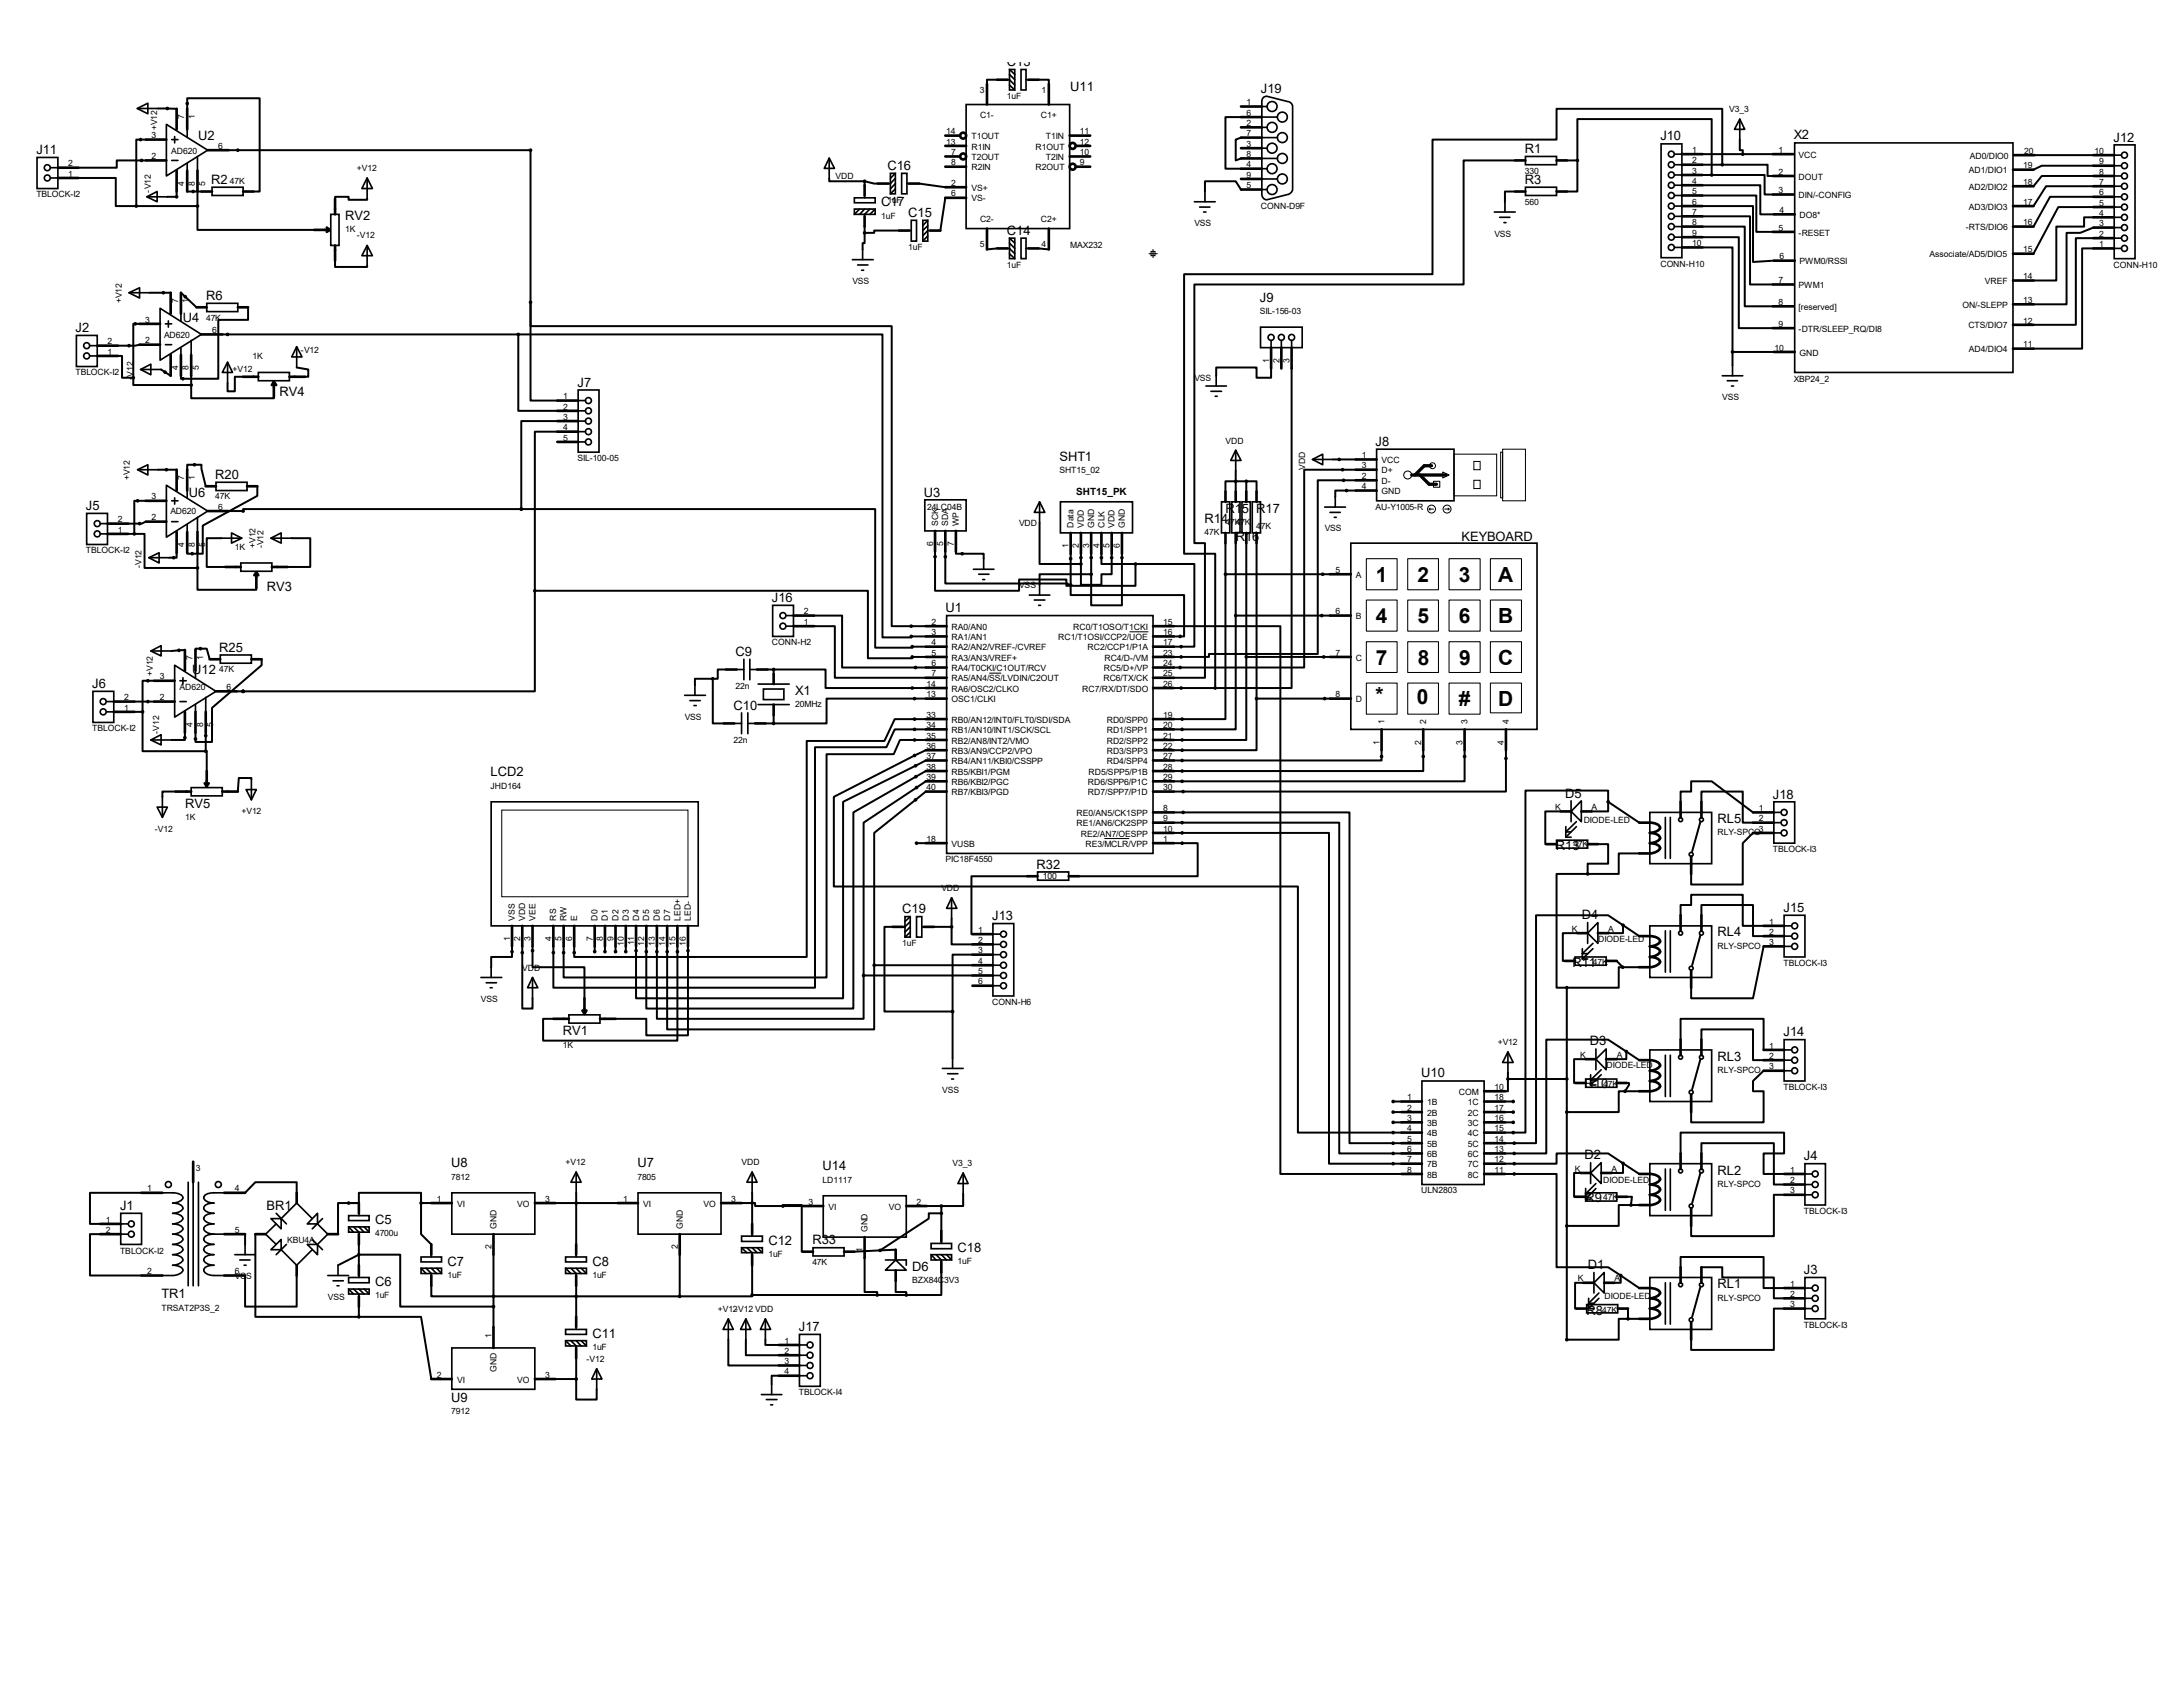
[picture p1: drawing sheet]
<svg xmlns="http://www.w3.org/2000/svg" width="279mm" height="216mm" viewBox="0 0 279 216" stroke-linecap="round" stroke-linejoin="round" font-family="sans-serif">
<defs><g id="words">
<g font-size="2.7">
<text x="176.1" y="74.5">1</text>
<text x="181.4" y="74.5">2</text>
<text x="186.7" y="74.5">3</text>
<text x="191.8" y="74.5">A</text>
<text x="176.1" y="79.8">4</text>
<text x="181.4" y="79.8">5</text>
<text x="186.7" y="79.8">6</text>
<text x="191.8" y="79.8">B</text>
<text x="176.1" y="89.8">*</text>
<text x="176.1" y="85">7</text>
<text x="181.5" y="85">8</text>
<text x="186.7" y="85">9</text>
<text x="191.8" y="85">C</text>
<text x="181.4" y="90.1">0</text>
<text x="186.7" y="90.4">#</text>
<text x="191.8" y="90.4">D</text>
</g>
<g font-size="1.7">
<text x="128.9" y="8.4">C13</text>
<text x="137" y="11.6">U11</text>
<text x="161.4" y="11.9">J19</text>
<text x="25.4" y="17.9">U2</text>
<text x="212.5" y="17.9">J10</text>
<text x="229.6" y="17.8">X2</text>
<text x="4.7" y="19.7">J11</text>
<text x="27" y="23.5">R2</text>
<text x="113.6" y="21.7">C16</text>
<text x="195.2" y="19.6">R1</text>
<text x="195.2" y="23.5">R3</text>
<text x="270.5" y="18.1">J12</text>
<text x="44.2" y="28.2">RV2</text>
<text x="112.8" y="26.4">C17</text>
<text x="116.2" y="27.8">C15</text>
<text x="128.9" y="30">C14</text>
<text x="23.4" y="41.1">U4</text>
<text x="26.4" y="38.4">R6</text>
<text x="161.2" y="38.6">J9</text>
<text x="9.7" y="42.5">J2</text>
<text x="35.8" y="50.6">RV4</text>
<text x="73.9" y="49.5">J7</text>
<text x="135.6" y="59.1">SHT1</text>
<text x="176.1" y="57">J8</text>
<text x="11" y="65.2">J5</text>
<text x="24.2" y="63.7">U6</text>
<text x="27.6" y="61.3">R20</text>
<text x="118.2" y="63.6">U3</text>
<text x="156.8" y="65.6">R15</text>
<text x="160.8" y="65.6">R17</text>
<text x="154.2" y="66.9">R14</text>
<text x="158.2" y="69.3">R16</text>
<text x="187.1" y="69.2">KEYBOARD</text>
<text x="34.2" y="75.6">RV3</text>
<text x="98.8" y="77">J16</text>
<text x="28.1" y="83.4">R25</text>
<text x="94.1" y="83.9">C9</text>
<text x="121" y="78.4">U1</text>
<text x="11.8" y="88">J6</text>
<text x="24.6" y="86.3">U12</text>
<text x="101.8" y="88.9">X1</text>
<text x="93.9" y="90.8">C10</text>
<text x="62.8" y="99.4">LCD2</text>
<text x="23.7" y="103.4">RV5</text>
<text x="200.3" y="102.1">D5</text>
<text x="219.8" y="105.3">RL5</text>
<text x="226.9" y="102.2">J18</text>
<text x="132.7" y="111.2">R32</text>
<text x="199.1" y="108.8">R13</text>
<text x="115.5" y="116.8">C19</text>
<text x="127" y="117.8">J13</text>
<text x="202.4" y="117.6">D4</text>
<text x="219.8" y="119.8">RL4</text>
<text x="228.3" y="116.7">J15</text>
<text x="201.3" y="123.7">R11</text>
<text x="72.1" y="132.5">RV1</text>
<text x="181.9" y="137.9">U10</text>
<text x="203.5" y="133.8">D3</text>
<text x="219.8" y="135.8">RL3</text>
<text x="228.3" y="132.6">J14</text>
<text x="202.8" y="139.2">R10</text>
<text x="57.7" y="149.4">U8</text>
<text x="81.6" y="149.4">U7</text>
<text x="105.3" y="149.8">U14</text>
<text x="202.8" y="148.4">D2</text>
<text x="230.9" y="148.5">J4</text>
<text x="15.4" y="154.9">J1</text>
<text x="34.1" y="154.9">BR1</text>
<text x="202.9" y="153.8">R9</text>
<text x="219.8" y="150.3">RL2</text>
<text x="48" y="156.7">C5</text>
<text x="57.3" y="162">C7</text>
<text x="75.8" y="162">C8</text>
<text x="98.3" y="159.3">C12</text>
<text x="104" y="159.2">R33</text>
<text x="122.6" y="160.2">C18</text>
<text x="20.7" y="166.2">TR1</text>
<text x="48" y="164.6">C6</text>
<text x="116.8" y="162.6">D6</text>
<text x="203.2" y="162.4">D1</text>
<text x="219.8" y="164.9">RL1</text>
<text x="230.9" y="163.1">J3</text>
<text x="75.8" y="171.2">C11</text>
<text x="102.2" y="170.3">J17</text>
<text x="203.1" y="168.2">R8</text>
<text x="57.7" y="179.4">U9</text>
</g>
<text font-size="1.3" x="137.8" y="63.4">SHT15_PK</text>
<g font-size="1.1">
<text x="125.4" y="11.9">3</text>
<text x="133.3" y="11.9">1</text>
<text x="19.4" y="17.7">3</text>
<text x="20.1" y="16.7" transform="rotate(-90 20.1 16.7)">+V12</text>
<text x="23.6" y="15.2" transform="rotate(-90 23.6 15.2)">7</text>
<text x="24.9" y="15.2" transform="rotate(-90 24.9 15.2)">1</text>
<text x="121.1" y="17.2">14</text>
<text x="124.3" y="17.8">T1OUT</text>
<text x="125.4" y="15.1">C1-</text>
<text x="128.9" y="12.7">1uF</text>
<text x="133.2" y="15.1">C1+</text>
<text x="133.9" y="17.8">T1IN</text>
<text x="138.2" y="17.2">11</text>
<text x="159.6" y="13.5">1</text>
<text x="159.6" y="14.8">6</text>
<text x="159.6" y="16.1">2</text>
<text x="159.6" y="17.4">7</text>
<text x="221.3" y="14.4">V3_3</text>
<text x="8.7" y="22.6">1</text>
<text x="8.7" y="21.3">2</text>
<text x="19.4" y="20.4">2</text>
<text x="21.9" y="19.7">AD620</text>
<text x="23.6" y="23.8" transform="rotate(-90 23.6 23.8)">4</text>
<text x="24.9" y="23.8" transform="rotate(-90 24.9 23.8)">8</text>
<text x="26.2" y="23.8" transform="rotate(-90 26.2 23.8)">5</text>
<text x="27.9" y="19">6</text>
<text x="29.4" y="23.5">47K</text>
<text x="45.7" y="21.9">+V12</text>
<text x="106.9" y="22.9">VDD</text>
<text x="121.1" y="18.5">13</text>
<text x="121.8" y="19.9">7</text>
<text x="121.8" y="21.2">8</text>
<text x="121.8" y="23.8">2</text>
<text x="124.3" y="19.1">R1IN</text>
<text x="124.3" y="20.5">T2OUT</text>
<text x="124.3" y="21.8">R2IN</text>
<text x="132.5" y="19.1">R1OUT</text>
<text x="132.5" y="21.8">R2OUT</text>
<text x="133.9" y="20.5">T2IN</text>
<text x="138.2" y="18.5">12</text>
<text x="138.2" y="19.9">10</text>
<text x="138.2" y="21.2">9</text>
<text x="159.6" y="18.8">3</text>
<text x="159.6" y="20.1">8</text>
<text x="159.6" y="21.4">4</text>
<text x="159.6" y="22.7">9</text>
<text x="195.2" y="22.2">330</text>
<text x="216.6" y="19.6">1</text>
<text x="216.6" y="20.9">2</text>
<text x="216.6" y="22.2">3</text>
<text x="216.6" y="23.5">4</text>
<text x="227.6" y="22.4">2</text>
<text x="227.6" y="19.6">1</text>
<text x="230.2" y="23">DOUT</text>
<text x="230.2" y="20.2">VCC</text>
<text x="252" y="22.2">AD1/DIO1</text>
<text x="252.1" y="20.3">AD0/DIO0</text>
<text x="259" y="21.5">19</text>
<text x="259" y="23.7">18</text>
<text x="259.1" y="19.7">20</text>
<text x="268.1" y="19.7">10</text>
<text x="268.7" y="23.7">7</text>
<text x="268.7" y="22.4">8</text>
<text x="268.7" y="21">9</text>
<text x="4.7" y="25.3">TBLOCK-I2</text>
<text x="19.3" y="24.6" transform="rotate(-90 19.3 24.6)">-V12</text>
<text x="44.2" y="29.7">1K</text>
<text x="112.8" y="28">1uF</text>
<text x="113.6" y="26">1uF</text>
<text x="121.8" y="25.1">6</text>
<text x="124.3" y="24.4">VS+</text>
<text x="124.3" y="25.8">VS-</text>
<text x="125.4" y="28.4">C2-</text>
<text x="133.2" y="28.4">C2+</text>
<text x="152.9" y="29">VSS</text>
<text x="159.6" y="24.1">5</text>
<text x="161.4" y="26.7">CONN-D9F</text>
<text x="195.2" y="26.2">560</text>
<text x="216.6" y="24.8">5</text>
<text x="216.6" y="26.2">6</text>
<text x="216.6" y="27.5">7</text>
<text x="216.6" y="28.8">8</text>
<text x="227.6" y="29.5">5</text>
<text x="227.6" y="24.7">3</text>
<text x="227.8" y="27.3">4</text>
<text x="230.2" y="25.4">DIN/-CONFIG</text>
<text x="230.3" y="27.9">DO8*</text>
<text x="251.6" y="29.5">-RTS/DIO6</text>
<text x="252" y="24.3">AD2/DIO2</text>
<text x="252" y="26.8">AD3/DIO3</text>
<text x="259" y="26.2">17</text>
<text x="259" y="28.8">16</text>
<text x="268.7" y="29">3</text>
<text x="268.7" y="27.6">4</text>
<text x="268.7" y="26.3">5</text>
<text x="268.7" y="25">6</text>
<text x="45.7" y="30.5">-V12</text>
<text x="116.2" y="32">1uF</text>
<text x="125.4" y="31.7">5</text>
<text x="128.9" y="34.3">1uF</text>
<text x="133.3" y="31.7">4</text>
<text x="137" y="31.8">MAX232</text>
<text x="191.3" y="30.3">VSS</text>
<text x="212.5" y="34.2">CONN-H10</text>
<text x="216.6" y="30.2">9</text>
<text x="216.6" y="31.5">10</text>
<text x="227.8" y="33.2">6</text>
<text x="230.2" y="30.1">-RESET</text>
<text x="230.3" y="33.8">PWM0/RSSI</text>
<text x="247" y="32.9">Associate/AD5/DIO5</text>
<text x="259" y="32.3">15</text>
<text x="259" y="35.7">14</text>
<text x="268.7" y="31.6">1</text>
<text x="268.7" y="30.3">2</text>
<text x="270.5" y="34.3">CONN-H10</text>
<text x="15.6" y="38.8" transform="rotate(-90 15.6 38.8)">+V12</text>
<text x="18.6" y="41.3">3</text>
<text x="22.8" y="38.8" transform="rotate(-90 22.8 38.8)">7</text>
<text x="24.1" y="38.8" transform="rotate(-90 24.1 38.8)">1</text>
<text x="26.4" y="41">47K</text>
<text x="109.1" y="36.4">VSS</text>
<text x="161.2" y="40.2">SIL-156-03</text>
<text x="227.6" y="36.2">7</text>
<text x="227.6" y="39">8</text>
<text x="227.6" y="41.8">9</text>
<text x="230.2" y="36.9">PWM1</text>
<text x="230.2" y="39.7">[reserved]</text>
<text x="251.2" y="39.4">ON/-SLEPP</text>
<text x="254" y="36.4">VREF</text>
<text x="259" y="38.8">13</text>
<text x="259" y="41.4">12</text>
<text x="13.8" y="45.4">1</text>
<text x="13.8" y="44.1">2</text>
<text x="18.6" y="43.9">2</text>
<text x="21" y="43.3">AD620</text>
<text x="22.8" y="47.3" transform="rotate(-90 22.8 47.3)">4</text>
<text x="24.1" y="47.3" transform="rotate(-90 24.1 47.3)">8</text>
<text x="25.4" y="47.3" transform="rotate(-90 25.4 47.3)">5</text>
<text x="27.1" y="42.6">6</text>
<text x="29.8" y="47.6">+V12</text>
<text x="32.3" y="46">1K</text>
<text x="38.5" y="45.2">-V12</text>
<text x="162.4" y="46.4" transform="rotate(-90 162.4 46.4)">1</text>
<text x="163.7" y="46.4" transform="rotate(-90 163.7 46.4)">2</text>
<text x="165.1" y="46.4" transform="rotate(-90 165.1 46.4)">3</text>
<text x="227.1" y="44.9">10</text>
<text x="230.2" y="42.5">-DTR/SLEEP_RQ/DI8</text>
<text x="230.3" y="45.5">GND</text>
<text x="251.9" y="42">CTS/DIO7</text>
<text x="252" y="45.1">AD4/DIO4</text>
<text x="259" y="44.4">11</text>
<text x="9.7" y="48">TBLOCK-I2</text>
<text x="17.1" y="48.6" transform="rotate(-90 17.1 48.6)">-V12</text>
<text x="72.1" y="51.1">1</text>
<text x="72.1" y="52.4">2</text>
<text x="72.1" y="53.7">3</text>
<text x="152.9" y="48.8">VSS</text>
<text x="220.4" y="51.2">VSS</text>
<text x="229.6" y="48.9">XBP24_2</text>
<text x="72.1" y="55.1">4</text>
<text x="72.1" y="56.4">5</text>
<text x="73.9" y="59.1">SIL-100-05</text>
<text x="156.8" y="56.8">VDD</text>
<text x="174.3" y="58.6">1</text>
<text x="174.3" y="59.9">3</text>
<text x="176.8" y="59.3">VCC</text>
<text x="16.6" y="61.5" transform="rotate(-90 16.6 61.5)">+V12</text>
<text x="19.4" y="63.9">3</text>
<text x="21.8" y="65.8">AD620</text>
<text x="23.6" y="61.5" transform="rotate(-90 23.6 61.5)">7</text>
<text x="24.9" y="61.5" transform="rotate(-90 24.9 61.5)">1</text>
<text x="27.6" y="63.9">47K</text>
<text x="27.9" y="65.2">6</text>
<text x="118.7" y="65.3">24LC04B</text>
<text x="135.6" y="60.6">SHT15_02</text>
<text x="167" y="60.1" transform="rotate(-90 167 60.1)">VDD</text>
<text x="174.3" y="61.3">2</text>
<text x="174.3" y="62.6">4</text>
<text x="176.1" y="65.3">AU-Y1005-R</text>
<text x="176.8" y="60.6">D+</text>
<text x="176.8" y="61.9">D-</text>
<text x="176.8" y="63.2">GND</text>
<text x="11" y="70.8">TBLOCK-I2</text>
<text x="15.1" y="68.2">1</text>
<text x="15.1" y="66.8">2</text>
<text x="19.4" y="66.6">2</text>
<text x="23.6" y="70" transform="rotate(-90 23.6 70)">4</text>
<text x="24.9" y="70" transform="rotate(-90 24.9 70)">8</text>
<text x="26.2" y="70" transform="rotate(-90 26.2 70)">5</text>
<text x="30.1" y="70.4">1K</text>
<text x="32.7" y="70.1" transform="rotate(-90 32.7 70.1)">+V12</text>
<text x="33.7" y="70.2" transform="rotate(-90 33.7 70.2)">-V12</text>
<text x="119.4" y="69.8" transform="rotate(-90 119.4 69.8)">6</text>
<text x="120.1" y="67.3" transform="rotate(-90 120.1 67.3)">SCK</text>
<text x="120.7" y="69.8" transform="rotate(-90 120.7 69.8)">5</text>
<text x="121.4" y="67.3" transform="rotate(-90 121.4 67.3)">SDA</text>
<text x="122.1" y="69.8" transform="rotate(-90 122.1 69.8)">7</text>
<text x="122.7" y="67.3" transform="rotate(-90 122.7 67.3)">WP</text>
<text x="130.4" y="67.4">VDD</text>
<text x="136.8" y="70.1" transform="rotate(-90 136.8 70.1)">1</text>
<text x="137.4" y="67.5" transform="rotate(-90 137.4 67.5)">Data</text>
<text x="138.1" y="70.1" transform="rotate(-90 138.1 70.1)">2</text>
<text x="138.7" y="67.5" transform="rotate(-90 138.7 67.5)">VDD</text>
<text x="139.4" y="70.1" transform="rotate(-90 139.4 70.1)">3</text>
<text x="140" y="67.5" transform="rotate(-90 140 67.5)">GND</text>
<text x="140.7" y="70.1" transform="rotate(-90 140.7 70.1)">4</text>
<text x="141.3" y="67.5" transform="rotate(-90 141.3 67.5)">CLK</text>
<text x="142" y="70.1" transform="rotate(-90 142 70.1)">5</text>
<text x="142.7" y="67.5" transform="rotate(-90 142.7 67.5)">VDD</text>
<text x="143.3" y="70.1" transform="rotate(-90 143.3 70.1)">6</text>
<text x="144" y="67.5" transform="rotate(-90 144 67.5)">GND</text>
<text x="154.2" y="68.5">47K</text>
<text x="156.8" y="67.2">47K</text>
<text x="158.2" y="67.2">47K</text>
<text x="160.8" y="67.7">47K</text>
<text x="169.5" y="68">VSS</text>
<text x="18.1" y="72.7" transform="rotate(-90 18.1 72.7)">-V12</text>
<text x="130.4" y="75.3">VSS</text>
<text x="170.9" y="73.3">5</text>
<text x="173.5" y="74">A</text>
<text x="98.8" y="82.6">CONN-H2</text>
<text x="102.9" y="80">1</text>
<text x="102.9" y="78.6">2</text>
<text x="119.2" y="80">2</text>
<text x="119.2" y="81.3">3</text>
<text x="119.2" y="82.6">4</text>
<text x="119.2" y="83.9">5</text>
<text x="121.8" y="80.6">RA0/AN0</text>
<text x="121.8" y="81.9">RA1/AN1</text>
<text x="121.8" y="83.2">RA2/AN2/VREF-/CVREF</text>
<text x="135.4" y="81.9">RC1/T1OSI/CCP2/UOE</text>
<text x="137.4" y="80.6">RC0/T1OSO/T1CKI</text>
<text x="139.2" y="83.2">RC2/CCP1/P1A</text>
<text x="148.9" y="80">15</text>
<text x="148.9" y="81.3">16</text>
<text x="148.9" y="82.6">17</text>
<text x="148.9" y="83.9">23</text>
<text x="170.9" y="78.6">6</text>
<text x="170.9" y="83.9">7</text>
<text x="173.5" y="79.2">B</text>
<text x="15.9" y="89.6">2</text>
<text x="19.6" y="86.5" transform="rotate(-90 19.6 86.5)">+V12</text>
<text x="20.4" y="87">3</text>
<text x="20.4" y="89.6">2</text>
<text x="23" y="88.3">AD620</text>
<text x="24.6" y="84.5" transform="rotate(-90 24.6 84.5)">7</text>
<text x="26" y="84.5" transform="rotate(-90 26 84.5)">1</text>
<text x="28.1" y="86.1">47K</text>
<text x="29" y="88.3">6</text>
<text x="94.1" y="88.2">22n</text>
<text x="118.6" y="87.9">14</text>
<text x="118.6" y="89.2">13</text>
<text x="119.2" y="85.3">6</text>
<text x="119.2" y="86.6">7</text>
<text x="121.8" y="84.5">RA3/AN3/VREF+</text>
<text x="121.8" y="85.9">RA4/T0CKI/C1OUT/RCV</text>
<text x="121.8" y="87.2">RA5/AN4/SS/LVDIN/C2OUT</text>
<text x="121.8" y="88.5">RA6/OSC2/CLKO</text>
<text x="121.8" y="89.9">OSC1/CLKI</text>
<text x="138.5" y="88.5">RC7/RX/DT/SDO</text>
<text x="141.2" y="87.2">RC6/TX/CK</text>
<text x="141.3" y="85.9">RC5/D+/VP</text>
<text x="141.4" y="84.5">RC4/D-/VM</text>
<text x="148.9" y="85.3">24</text>
<text x="148.9" y="86.6">25</text>
<text x="148.9" y="87.9">26</text>
<text x="170.9" y="89.2">8</text>
<text x="173.5" y="84.5">C</text>
<text x="173.5" y="89.9">D</text>
<text x="11.8" y="93.6">TBLOCK-I2</text>
<text x="15.9" y="90.9">1</text>
<text x="20.4" y="93.9" transform="rotate(-90 20.4 93.9)">-V12</text>
<text x="24.6" y="93" transform="rotate(-90 24.6 93)">4</text>
<text x="26" y="93" transform="rotate(-90 26 93)">8</text>
<text x="27.3" y="93" transform="rotate(-90 27.3 93)">5</text>
<text x="87.6" y="92.1">VSS</text>
<text x="93.9" y="95">22n</text>
<text x="101.8" y="90.5">20MHz</text>
<text x="118.6" y="91.9">33</text>
<text x="118.6" y="93.2">34</text>
<text x="118.6" y="94.5">35</text>
<text x="118.6" y="95.8">36</text>
<text x="121.8" y="92.5">RB0/AN12/INT0/FLT0/SDI/SDA</text>
<text x="121.8" y="93.8">RB1/AN10/INT1/SCK/SCL</text>
<text x="121.8" y="95.2">RB2/AN8/INT2/VMO</text>
<text x="141.6" y="92.5">RD0/SPP0</text>
<text x="141.6" y="93.8">RD1/SPP1</text>
<text x="141.6" y="95.2">RD2/SPP2</text>
<text x="148.9" y="91.9">19</text>
<text x="148.9" y="93.2">20</text>
<text x="148.9" y="94.5">21</text>
<text x="148.9" y="95.8">22</text>
<text x="176.6" y="95.3" transform="rotate(-90 176.6 95.3)">1</text>
<text x="177.2" y="92.7" transform="rotate(-90 177.2 92.7)">1</text>
<text x="181.9" y="95.3" transform="rotate(-90 181.9 95.3)">2</text>
<text x="182.5" y="92.7" transform="rotate(-90 182.5 92.7)">2</text>
<text x="187.2" y="95.3" transform="rotate(-90 187.2 95.3)">3</text>
<text x="187.8" y="92.7" transform="rotate(-90 187.8 92.7)">3</text>
<text x="192.5" y="95.3" transform="rotate(-90 192.5 95.3)">4</text>
<text x="193.1" y="92.7" transform="rotate(-90 193.1 92.7)">4</text>
<text x="62.8" y="100.9">JHD164</text>
<text x="118.6" y="97.2">37</text>
<text x="118.6" y="98.5">38</text>
<text x="118.6" y="99.8">39</text>
<text x="118.6" y="101.1">40</text>
<text x="121.8" y="96.5">RB3/AN9/CCP2/VPO</text>
<text x="121.8" y="97.8">RB4/AN11/KBI0/CSSPP</text>
<text x="121.8" y="99.1">RB5/KBI1/PGM</text>
<text x="121.8" y="100.5">RB6/KBI2/PGC</text>
<text x="121.8" y="101.8">RB7/KBI3/PGD</text>
<text x="139.2" y="100.5">RD6/SPP6/P1C</text>
<text x="139.2" y="101.8">RD7/SPP7/P1D</text>
<text x="139.3" y="99.1">RD5/SPP5/P1B</text>
<text x="141.6" y="96.5">RD3/SPP3</text>
<text x="141.6" y="97.8">RD4/SPP4</text>
<text x="148.9" y="97.2">27</text>
<text x="148.9" y="98.5">28</text>
<text x="148.9" y="99.8">29</text>
<text x="148.9" y="101.1">30</text>
<text x="19.8" y="106.4">-V12</text>
<text x="23.7" y="105">1K</text>
<text x="30.9" y="104.1">+V12</text>
<text x="118.6" y="107.7">18</text>
<text x="137.8" y="104.4">RE0/AN5/CK1SPP</text>
<text x="137.8" y="105.7">RE1/AN6/CK2SPP</text>
<text x="138.3" y="107.1">RE2/AN7/OESPP</text>
<text x="148.9" y="103.8">8</text>
<text x="148.9" y="105.1">9</text>
<text x="148.9" y="106.4">10</text>
<text x="148.9" y="107.7">1</text>
<text x="199.1" y="103.7">K</text>
<text x="202.7" y="105.4">DIODE-LED</text>
<text x="203.7" y="103.7">A</text>
<text x="219.8" y="106.9">RLY-SPCO</text>
<text x="225.1" y="103.8">1</text>
<text x="225.1" y="105.1">2</text>
<text x="225.1" y="106.4">3</text>
<text x="121" y="110.4">PIC18F4550</text>
<text x="121.8" y="108.4">VUSB</text>
<text x="133.5" y="112.5">100</text>
<text x="138.9" y="108.4">RE3/MCLR/VPP</text>
<text x="201.4" y="108.4">47K</text>
<text x="226.9" y="109.1">TBLOCK-I3</text>
<text x="65.9" y="117.8" transform="rotate(-90 65.9 117.8)">VSS</text>
<text x="67.2" y="117.8" transform="rotate(-90 67.2 117.8)">VDD</text>
<text x="68.5" y="117.8" transform="rotate(-90 68.5 117.8)">VEE</text>
<text x="71.2" y="117.8" transform="rotate(-90 71.2 117.8)">RS</text>
<text x="72.5" y="117.8" transform="rotate(-90 72.5 117.8)">RW</text>
<text x="73.9" y="117.8" transform="rotate(-90 73.9 117.8)">E</text>
<text x="76.5" y="117.8" transform="rotate(-90 76.5 117.8)">D0</text>
<text x="77.8" y="117.8" transform="rotate(-90 77.8 117.8)">D1</text>
<text x="79.2" y="117.8" transform="rotate(-90 79.2 117.8)">D2</text>
<text x="80.5" y="117.8" transform="rotate(-90 80.5 117.8)">D3</text>
<text x="81.8" y="117.8" transform="rotate(-90 81.8 117.8)">D4</text>
<text x="83.1" y="117.8" transform="rotate(-90 83.1 117.8)">D5</text>
<text x="84.5" y="117.8" transform="rotate(-90 84.5 117.8)">D6</text>
<text x="85.8" y="117.8" transform="rotate(-90 85.8 117.8)">D7</text>
<text x="87.1" y="117.8" transform="rotate(-90 87.1 117.8)">LED+</text>
<text x="88.4" y="117.8" transform="rotate(-90 88.4 117.8)">LED-</text>
<text x="120.5" y="114">VDD</text>
<text x="125.2" y="119.4">1</text>
<text x="201.2" y="119.3">K</text>
<text x="205.8" y="119.3">A</text>
<text x="226.4" y="118.3">1</text>
<text x="226.4" y="119.6">2</text>
<text x="65.3" y="120.4" transform="rotate(-90 65.3 120.4)">1</text>
<text x="66.6" y="120.4" transform="rotate(-90 66.6 120.4)">2</text>
<text x="66.8" y="124.2">VDD</text>
<text x="67.9" y="120.4" transform="rotate(-90 67.9 120.4)">3</text>
<text x="70.6" y="120.4" transform="rotate(-90 70.6 120.4)">4</text>
<text x="71.9" y="120.4" transform="rotate(-90 71.9 120.4)">5</text>
<text x="73.2" y="120.4" transform="rotate(-90 73.2 120.4)">6</text>
<text x="75.9" y="120.4" transform="rotate(-90 75.9 120.4)">7</text>
<text x="77.2" y="120.4" transform="rotate(-90 77.2 120.4)">8</text>
<text x="78.5" y="120.4" transform="rotate(-90 78.5 120.4)">9</text>
<text x="79.8" y="121" transform="rotate(-90 79.8 121)">10</text>
<text x="81.2" y="120.9" transform="rotate(-90 81.2 120.9)">11</text>
<text x="82.5" y="121" transform="rotate(-90 82.5 121)">12</text>
<text x="83.8" y="121" transform="rotate(-90 83.8 121)">13</text>
<text x="85.1" y="121" transform="rotate(-90 85.1 121)">14</text>
<text x="86.4" y="121" transform="rotate(-90 86.4 121)">15</text>
<text x="87.8" y="121" transform="rotate(-90 87.8 121)">16</text>
<text x="115.5" y="121.1">1uF</text>
<text x="125.2" y="120.7">2</text>
<text x="125.2" y="122">3</text>
<text x="125.2" y="123.4">4</text>
<text x="125.2" y="124.7">5</text>
<text x="125.2" y="126">6</text>
<text x="203.9" y="123.5">47K</text>
<text x="204.6" y="120.6">DIODE-LED</text>
<text x="219.8" y="121.4">RLY-SPCO</text>
<text x="226.4" y="120.9">3</text>
<text x="228.3" y="123.6">TBLOCK-I3</text>
<text x="61.6" y="128.2">VSS</text>
<text x="127" y="128.7">CONN-H6</text>
<text x="72.1" y="134.1">1K</text>
<text x="191.7" y="133.8">+V12</text>
<text x="202.2" y="135.4">K</text>
<text x="205.6" y="136.7">DIODE-LED</text>
<text x="206.9" y="135.4">A</text>
<text x="219.8" y="137.3">RLY-SPCO</text>
<text x="226.4" y="134.2">1</text>
<text x="226.4" y="135.5">2</text>
<text x="226.4" y="136.9">3</text>
<text x="120.6" y="139.9">VSS</text>
<text x="180.1" y="140.8">1</text>
<text x="180.1" y="142.2">2</text>
<text x="180.1" y="143.5">3</text>
<text x="182.7" y="141.4">1B</text>
<text x="182.7" y="142.8">2B</text>
<text x="186.7" y="140.1">COM</text>
<text x="187.9" y="141.4">1C</text>
<text x="187.9" y="142.8">2C</text>
<text x="191.3" y="140.8">18</text>
<text x="191.3" y="142.2">17</text>
<text x="191.3" y="143.5">16</text>
<text x="191.3" y="139.5">10</text>
<text x="205.2" y="139.1">47K</text>
<text x="228.3" y="139.5">TBLOCK-I3</text>
<text x="25.1" y="149.8">3</text>
<text x="72.4" y="149.1">+V12</text>
<text x="94.9" y="149.1">VDD</text>
<text x="121.9" y="149.3">V3_3</text>
<text x="180.1" y="144.8">4</text>
<text x="180.1" y="146.1">5</text>
<text x="180.1" y="147.4">6</text>
<text x="180.1" y="148.8">7</text>
<text x="182.7" y="144.1">3B</text>
<text x="182.7" y="145.4">4B</text>
<text x="182.7" y="146.8">5B</text>
<text x="182.7" y="148.1">6B</text>
<text x="182.7" y="149.4">7B</text>
<text x="187.9" y="144.1">3C</text>
<text x="187.9" y="145.4">4C</text>
<text x="187.9" y="146.8">5C</text>
<text x="187.9" y="148.1">6C</text>
<text x="187.9" y="149.4">7C</text>
<text x="191.3" y="144.8">15</text>
<text x="191.3" y="146.1">14</text>
<text x="191.3" y="147.4">13</text>
<text x="191.3" y="148.8">12</text>
<text x="201.5" y="149.9">K</text>
<text x="206.2" y="149.9">A</text>
<text x="18.8" y="152.5">1</text>
<text x="30.1" y="152.5">4</text>
<text x="55.9" y="153.8">1</text>
<text x="57.7" y="151">7812</text>
<text x="58.5" y="154.4">VI</text>
<text x="66.2" y="154.4">VO</text>
<text x="69.8" y="153.8">3</text>
<text x="79.8" y="153.8">1</text>
<text x="81.6" y="151">7805</text>
<text x="82.3" y="154.4">VI</text>
<text x="90" y="154.4">VO</text>
<text x="93.6" y="153.8">3</text>
<text x="103.5" y="154.2">3</text>
<text x="105.3" y="151.3">LD1117</text>
<text x="106" y="154.8">VI</text>
<text x="113.7" y="154.8">VO</text>
<text x="117.3" y="154.2">2</text>
<text x="180.1" y="150.1">8</text>
<text x="181.9" y="152.7">ULN2803</text>
<text x="182.7" y="150.7">8B</text>
<text x="187.9" y="150.7">8C</text>
<text x="191.3" y="150.1">11</text>
<text x="205.2" y="151.4">DIODE-LED</text>
<text x="205.2" y="153.5">47K</text>
<text x="219.8" y="151.9">RLY-SPCO</text>
<text x="229.1" y="150.1">1</text>
<text x="229.1" y="151.4">2</text>
<text x="229.1" y="152.7">3</text>
<text x="230.9" y="155.4">TBLOCK-I3</text>
<text x="13.5" y="156.5">1</text>
<text x="13.5" y="157.8">2</text>
<text x="15.4" y="160.4">TBLOCK-I2</text>
<text x="30.1" y="157.8">5</text>
<text x="36.7" y="159.1">KBU4A</text>
<text x="48" y="158.2">4700u</text>
<text x="62.9" y="159.8" transform="rotate(-90 62.9 159.8)">2</text>
<text x="63.5" y="157.3" transform="rotate(-90 63.5 157.3)">GND</text>
<text x="86.7" y="159.8" transform="rotate(-90 86.7 159.8)">2</text>
<text x="87.4" y="157.3" transform="rotate(-90 87.4 157.3)">GND</text>
<text x="98.3" y="160.9">1uF</text>
<text x="104" y="161.9">47K</text>
<text x="110.4" y="160.3" transform="rotate(-90 110.4 160.3)">1</text>
<text x="111" y="157.7" transform="rotate(-90 111 157.7)">GND</text>
<text x="122.6" y="161.8">1uF</text>
<text x="18.8" y="163.1">2</text>
<text x="20.7" y="167.7">TRSAT2P3S_2</text>
<text x="30.1" y="163.1">6</text>
<text x="30.1" y="163.7">VSS</text>
<text x="42" y="166.4">VSS</text>
<text x="48" y="166.2">1uF</text>
<text x="57.3" y="163.5">1uF</text>
<text x="75.8" y="163.5">1uF</text>
<text x="91.9" y="167.9">+V12-V12 VDD</text>
<text x="116.8" y="164.2">BZX84C3V3</text>
<text x="201.9" y="164">K</text>
<text x="205.1" y="168">47K</text>
<text x="205.4" y="166.2">DIODE-LED</text>
<text x="206.6" y="164">A</text>
<text x="219.8" y="166.5">RLY-SPCO</text>
<text x="229.1" y="164.7">1</text>
<text x="229.1" y="166">2</text>
<text x="229.1" y="167.3">3</text>
<text x="62.9" y="171.2" transform="rotate(-90 62.9 171.2)">1</text>
<text x="75.8" y="172.8">1uF</text>
<text x="100.4" y="172">1</text>
<text x="100.4" y="173.3">2</text>
<text x="230.9" y="170">TBLOCK-I3</text>
<text x="55.9" y="176.3">2</text>
<text x="58.5" y="177">VI</text>
<text x="63.5" y="175.6" transform="rotate(-90 63.5 175.6)">GND</text>
<text x="66.2" y="177">VO</text>
<text x="69.8" y="176.3">3</text>
<text x="75.1" y="174.3">-V12</text>
<text x="100.4" y="174.6">3</text>
<text x="100.4" y="175.9">4</text>
<text x="102.2" y="178.6">TBLOCK-I4</text>
<text x="57.7" y="180.9">7912</text>
</g>
</g></defs>
<g fill="none" stroke="#000" stroke-width=".25">
<path d="M18.7 17.9h-1.3v8.5M20.2 13.9h2.4M24 13.9v-1.3h9.2v11.9h-.8M29.3 19.2h38.6v19.5M127.6 10.2h-1.3v.6M132.9 10.2h1.3v.6M158.8 17.6l-.6 .3v2.6l.6-.2M158.8 15h-2v6.6h2M217.9 19.7h9M222.7 17.9v1.3h.4v.5M260.4 19.9h7.5M10 22.8h4.8v3.6h2.6"/>
<path d="M17.4 26.4h7.9M18.7 20.5h-3.8v1h-4.9M19.2 37.5h2.6M22.6 24.5v.7h-1.2M23.2 37.5l1.9 1.8M24 24.5h1.8M25.3 26.4v3h14.9M25.3 24.5v1.9M31.7 39.3v1.6h-3.8v7.6h-4.7v-.4M42.9 25.4v-.2h1.7v.4h2.4v-.2M42.9 33.4v.8h4.1v-.2M67.9 38.7v12.6h3.4"/>
<path d="M67.9 38.7v3h46.2v38.4h4.4M106.1 22.9v.3h4.6M110.7 23.2l1.2 .3h.5M110.7 29.8v1.3h-.3v.8M110.7 23.2v.5M110.7 29v.8M115.1 29.5h-3.2v.3h-1.2M117.6 23.5l3.4 .5M121 25.3l-.6 4.2M127.6 31.8l-1.3 .1M132.9 31.8l1.3 .1M158.8 24.3l-.6-1.1h-4v1.3"/>
<path d="M193.9 20.5h-6.6v15.9h-34.4v33.1h1.3v17.2h-4M193.9 24.5h-1.3v1.3M200.5 20.5h1.4M201.9 20.5v4h-1.4M201.9 20.5v-5.3h17.2v7.2M217.9 23.7h7.4v3.7h1.7M217.9 25h6.9v4.7h2.1M217.9 26.4h6.5v7.1l2.6-.1M217.9 27.7h6.1v8.7h2.9M217.9 29h5.4v10.2h3.6M217.9 30.4h4.6v11.6h4.4M217.9 31.7h3.8v13.3"/>
<path d="M217.9 22.4h1.2M217.9 21.1h2.5M219.1 22.4h6.7v2.5h1.1M220.4 21.1v-7.2h-21.2v4h-15.9v17.2h-31.7v35.8h3.9v17.2M220.4 21.1h5.8v1.4h.7M267.9 31.8h-1.4v12.8h-6.2M267.9 30.5h-2.2v11.1h-5.4M267.9 29.1l-1.7 .7h-1.7v9.1h-4.2M267.9 27.8h-1.2v1.2h-3.5v6.9h-2.9M267.9 26.5h-4.5l-3.1 6M267.9 25.2h-5.5l-2.1 3.8M267.9 23.8h-6l-1.6 2.6"/>
<path d="M267.9 22.5h-6.6l-1 1.3M267.9 21.2h-6.6l-1 .5M15.1 45.6h.5v2.7h1.5M17.1 48.3v1h7.4M17.9 41.4h-.8v6.9M17.9 44.1l-.6 .1h-2.2M20.6 47.3l1.2 .8M24.5 49.3v1.7h10.6v-.2M24.5 48.1v1.2M28.4 42.8h37.9M31.1 48.2h-1v1.9h-1v-1.1M38 47l1.5 .3v.9h-.5"/>
<path d="M66.3 42.8v9.8h5M66.3 42.8h46.6v38.8h3.7v-.2h1.9M71.3 53.9h-4.6v11.3M71.3 55.2h-2.8v20.4M162.7 47.2v1.1h-1.9v-1.3h-5.1v1.1M165.3 47.2v40.9h-9.8M170.6 58.8h2.9M221.7 45h5.3M221.7 45v1.7M16.4 68.3h.8M17.2 68.3h1.3v4.4h6.8M18.7 64.1h-1.5v4.2"/>
<path d="M18.7 66.8l-.6 .2h-1.7M20.2 60.1h2.4M22.6 70.7v.7h-.9M24 60.1v-.6h1.8v.5l.5 2.2M25.3 72.7v2.8h7.5v-.3M25.3 70.7v2M28.3 68.9h-1.8v3.7h2.3M32.9 62.2v1.3l-6.9 3.8v3.6h-2v-.2M37.3 68.9h2.4v3.7h-2.9M66.7 65.2h.1M66.7 65.2h45.3v17.7h4.8v-.1h1.7M66.7 65.2h-35.6v.2h-1.8"/>
<path d="M68.5 75.6v12.9h-37.4M68.5 75.6h42.6v8.6h5.7v-.1h1.7M104.2 78.8h3.6v6.6h10.7M119.7 70.6v5h10.7v-1.4h6.1v.8h8.8v-2.8M121 70.6v4.1h15.7v.1h.3M122.3 70.6v.3h3.6v.6M133.1 66.9v5.3h5.2M137 74.8v1.4h14.6v5.2h-1.4M137 70.9v3.9M138.3 70.9v1.3M139.7 73.5h-6.6v1.3M139.7 70.9v2.6"/>
<path d="M141 70.9v1.3h4.3M142.3 70.9v2.6h-1.3v1.3h-2.7v-2.6M143.6 70.9v6.6h-3.9v-4M145.3 72.2h7.6v10.6h-2.7M156.8 73.5v18.5h-6.6M156.8 69.5v4M156.8 73.5h13.4M158.2 78.8v14.5h-8M158.2 60.2v2.7M158.2 69.5v9.3M158.2 78.8h12M159.5 61.6h1.3v1.3"/>
<path d="M159.5 61.6h-2.7v1.3M159.5 61.6v1.3M159.5 69.5v14.6M160.8 69.5v19.9M173.5 62.8h-2.6v.8M173.5 61.5h-4.8v22.2h-14v.4h-4.5M173.5 60.1h-6.6v25.3h-16.7M17.2 91.1h1M17.2 89.8h2.5M18.2 91.1v5h8.1M19.7 87.1h-1.5v4M23.7 93.8v.9h-1.7"/>
<path d="M23.7 83.2l-1.7 .1M25 83.2v-.2h1.5l.3 1.4M26.3 96.1h.2v2.6M26.3 93.8v2.3M30.3 88.5h.8M31.1 88.5h.1M32.2 99.7v-.1h-1.6l-.2 1.7M33.5 84.4v.7l-6.4 5.5v4.4h-2.1v-1.2M91.2 86.9h-2.3v.8M91.2 86.9v5.7h1.5M92.9 85.7h-1v1.2h-.7M98 92.6h1"/>
<path d="M98.2 85.7h.8M99 85.7h6.7v2.4h12.8M99 85.7v.5M99 91.5v1.1M104.2 80.1h2.6v6.6h11.7M118.5 89.4h-12.7v3.2h-6.8M118.5 96l-11.8 6v11.5h59.4v31.4h13.3M118.5 97.3l-10.6 5.3v25.2h-26.5v-6.7M118.5 98.7l-9.3 5.3v25.1h-26.5v-8M118.5 100l-8 5.3v19.5M118.5 93.3h-4l-1 2.3h-9.2v30.8h-33.5v-5.3M118.5 94.7h-3.3l-.8 1.8h-8.6v28.6h-33.7v-4"/>
<path d="M118.5 92h-4l-1.3 2.8h-9.9v27.7h-29.8v-1.4M150.2 80.1h13.7v70.1h15.5M150.2 88.1h5.3M159.5 84.1v10.6h-9.3M159.5 84.1h10.7M160.8 89.4v6.6h-10.6M160.8 89.4h9.4M176.8 96v1.3h-26.6M182.2 96v2.7h-32M187.5 96v4h-37.3M192.7 96v5.3h-42.5M22.5 101.3h-1.7v.7"/>
<path d="M114.3 118.6h-1.1v10.9h8.7M117.3 107.9h1.2M118.5 101.3l-6.6 5.3v16.9M119.5 118.6h2.3M121.8 118.6v2.3h2.7M121.8 117.6v1M131.5 112.1h-7.2v7.4h.2M150.2 104h22.5v42.3h6.7M150.2 105.3h21.2v42.3h8M150.2 106.6h19.9v42.3h9.3M150.2 107.9h3.1v4.2h-15.2M199.8 103.8h-2v4.2h.1"/>
<path d="M201.9 119.4h-1.9v3.6h.3M203.2 111.8h-4v14.6h1.3M204.5 108h1.3v2.5h-2.6v1.3M205.8 102.6v-1.4h-10.6v43.7h-2.6M205.8 102.6v1.2h-2.1M205.8 102.6l4 2.7M207.7 118.4l-1.9-1.3h-9.2v29.2h-4M207.7 118.4v1h-1.9M207.7 118.4l2.1 1.4M209.8 109.2h-2.6v2.6h-4M215.1 117.1v-1.3h1.4v-1.3h6.6v4h2.6M215.1 102.6v-1.3h1.4v-1.3h2.6l5.3 4"/>
<path d="M217.6 119.7l-1 3.8M217.6 105.2l-1 3.8M217.8 117.1v-1.3h6.6v4h1.3M217.8 102.6v-1.3h5.3v4h1.3M224.4 106.6l-1.3 1.3v5.3h-6.6v-1.4M65.5 121.1v1.4h-2.6v1.3M66.8 121.1v8h1.4v-1.3M68.2 121.1v2.7h6.6v4M76.1 121.1v.7M77.4 121.1v.7M78.8 121.1v.7M80.1 121.1v.7"/>
<path d="M84.1 121.1v9.3h26.4v-5.6M85.4 121.1v10.6h26.5v-8.2M86.7 121.1v12.1h-17.2v-2.8h1.3M88.1 121.1v11.4h-5.4v-2.1h-3.9M110.5 124.8h14M111.9 123.5h12.6M121.9 129.5v5.9M124.5 122.2h-2.6v7.3M193 138.1v1.6h-.4M193 137.3v.8M193 138.1h7.5M200.5 126.4v45h6.7v-2.6h1.2"/>
<path d="M202.9 135.6h-1.4v3h.1M206.9 123l.8 .8M207.7 123.8h-.5v2.6h-6.7M207.7 123.8h2.1M208 139.7h-.8v2.6h-6.7M208 139.7h1.8M208.2 134.6l-2.4-1.5h-7.9v14.5h-5.3M208.2 134.6v1h-1.3M208.2 134.6l1.6 1.1M208.2 138.6h.3v.3l-.5 .8M215.1 133.1v-2.7h10.6v4M217.6 135.6l-1 3.8"/>
<path d="M217.8 133.1v-1.4h6.6v4h1.3M225.7 137l-1.3 1.3v1.4h1.3v3.9h-9.2v-1.3M225.7 121.1l-1.3 6.7h-7.9v-1.4M12.8 157.9h-1.3v5.3h6.6M18.1 152.7h-6.6v3.9h1.3M31.4 152.7l1.3-1.4h5.3v1.4M31.4 157.9v1.4M32.7 157.9v10.6h13.2M44.6 154h-1.3v3.9M44.6 154h1.3v-1.3h8v1.3M44.6 154h1.3M45.9 159.3v2.6"/>
<path d="M53.9 154v3.9l1.3 1.4M53.9 154h1.3M71.1 154h7.9M73.7 152.7v6.6M94.9 154h1.7v.3h3.6M96.3 152.7v3.9M100.2 154.3v-.1h2.4v6h.1M100.2 154.3h2.5M114.6 159.9l-2 .1M118.6 154.3h1.9M120.5 155.3h-1.6v.7l-6.3 4M120.5 154.3v3.2"/>
<path d="M123.3 152.8v1.5h-2.8M178.3 141h1.1M178.3 142.3h1.1M178.3 143.6h1.1M192.6 150.2h6.6v12h6.6l1.6 1M192.6 141h1.1M192.6 142.3h1.1M192.6 143.6h1.1M202.3 150.1h-.8v3.1h.1M207.7 148.9l-1.9-1.3h-6.6v1.3h-6.6M207.7 148.9v1.2h-1.5M207.7 148.9l2.1 1.3"/>
<path d="M208.2 153.2h.7l-.2 1M208.7 154.2h-1.5v2.7h-6.7M208.7 154.2h1.1M215.1 147.6v-2.7h13.2v2.7h-2.6v2.6h2.6M217.6 150.1l-1 3.9M217.8 147.6v-1.3h9.2v5.3h1.3M228.3 152.9h-1.3v5.3h-10.5v-1.3M31.4 163.2v4h6.6v-4M43.3 161.9l2.6-1.3h5.3v6.6h12M45.9 168.5h8l1.3 8M45.9 167.2v1.3M55.2 164.5v1.4h31.8"/>
<path d="M63.2 160.6v9.2M71.1 176.5h2.6M73.7 176.5v2.6h2.7v-1.3M73.7 164.5v4M73.7 173.8v2.7M87 160.6v5.3M93.2 171.4v3.4h6.5M95.5 171.4v2h4.2M96.3 165.7v.2h-9.3M96.3 161.9v3.8M96.3 165.7h19.7M98 171.4v.7h1.7"/>
<path d="M99.7 176.1h-.9v1M110.7 161v4.4h1.6v.3M112.6 160l-3.3 .2M114.6 163.9v1.5h1.4v.3M120.5 162.9v2.8h-4.5M202.6 164.2h-1v3.3h.2M207.4 163.2v1h-.8M207.4 163.2l2.4 1.6M208.4 168.8h1.4M208.4 167.5v1.3M215.1 162.2v-1.3h10.6v3.9h2.6M217.6 164.7l-1 3.8"/>
<path d="M217.8 162.2h2.6v1.3h6.6v2.7h1.3M228.3 167.5h-1.3v5.3h-10.5v-1.4"/>
</g>
<g fill="none" stroke="#000" stroke-width=".21">
<path d="M17.6 13.9l1.3-.7v1.4zM17.6 13.9h2.6M21.3 15.9l5.3 3.3-5.3 3.3zM22 17.9h.8M22.4 17.5v.8M24 16.6v.9M123.7 13.4h13.2v15.9h-13.2zM128.9 10.2h.3l.7 .7M129.2 8.9h.7v2.6h-.7zM129.2 8.9l.7 .6M129.2 9.5l.7 .7M129.2 10.9l.7 .6"/>
<path d="M130.7 8.9h.6v2.6h-.6zM131.3 10.2h.3M161.5 13.6h.6M161.5 15h2M161.5 16.3h.6M161.5 17.6h2M161.5 19h.6M161.7 12.5l.4-.2 2.7 .7a.68 .68 0 0 1 .6 .6v10.7a.82 .82 0 0 1-.6 .6l-2.7 .7a.69 .69 0 0 1-.6-.7v-11.9zM212.6 18.4h2.7v14.6h-2.7zM214.3 19.7h1M222.7 15.2l.6 1.4h-1.3zM222.7 15.2v2.7"/>
<path d="M229.7 18.3h27.9v29.4h-27.9zM270.6 18.5h2.7v14.6h-2.7zM270.6 19.9h.9M4.7 20.2h2.7v3.9h-2.7zM6.5 22.8h.9M6.5 21.5h.9M16.5 37.5l1.4-.7v1.3zM16.5 37.5h2.7M18.8 25.2l1.3-.7v1.3zM18.8 25.2h2.6M20.5 39.5l5.3 3.3-5.3 3.3zM22 20.5h.8"/>
<path d="M24 20.9v.9M25.3 20v1.8M26.5 38.8h3.9v1.1h-3.9zM27.1 24h4v1h-4zM42.3 27.4h1.1v4h-1.1zM47 22.8l.7 1.3h-1.4zM47 31.4l.7 1.3h-1.4zM47 22.8v2.6M47 31.4v2.6M106.1 20.2l.7 1.3h-1.3zM106.1 20.2v2.7M109.1 33.2h2.7"/>
<path d="M109.3 25.3h2.7v.7h-2.7zM109.3 26.8h2.7v.6h-2.7zM109.8 33.9h1.3M110 26.8l-.7 .6M110.3 34.6h.2M110.4 31.9v1.3M110.7 25v.3M110.7 26.8l-.7 .6M111.3 26.8l-.6 .6v.3M112 26.8l-.7 .6M114 22.2h.6v2.6h-.6zM114.6 22.8l-.6 .7h-.3"/>
<path d="M114.6 24.2l-.6 .6M114.6 23.5l-.6 .7M114.6 22.2l-.6 .6M115.4 22.2h.7v2.6h-.7zM116.1 23.5h.2M116.4 29.5h.2M116.6 28.2h.7v2.7h-.7zM118.1 28.2h.6v2.7h-.6zM118.7 28.2l-.6 .7M118.7 28.9l-.6 .6M118.7 30.2l-.6 .7M119 29.5h-.3l-.6 .7"/>
<path d="M128.9 31.8h.3l.7 .7M129.2 30.5h.7v2.6h-.7zM129.2 30.5l.7 .6M129.2 31.1l.7 .7M129.2 32.5l.7 .6M130.7 30.5h.6v2.6h-.6zM131.3 31.8h.3M152.9 25.8h2.6M153.5 26.5h1.4M154.1 27.1h.2M154.2 24.5v1.3M161.5 20.3h2"/>
<path d="M161.5 21.6h.6M161.5 22.9h2M161.5 24.3h.6M191.3 27.1h2.6M191.9 27.8h1.4M192.5 28.5h.2M192.6 25.8v1.3M195.2 20h4v1.1h-4zM195.2 24h4v1h-4zM214.3 21.1h1M214.3 22.4h1M214.3 23.7h1"/>
<path d="M214.3 25h1M214.3 26.4h1M214.3 27.7h1M214.3 29h1M214.3 30.4h1M214.3 31.7h1M270.6 25.2h.9M270.6 31.8h.9M270.6 30.5h.9M270.6 29.1h.9M270.6 27.8h.9M270.6 26.5h.9"/>
<path d="M270.6 23.8h.9M270.6 22.5h.9M270.6 21.2h.9M9.8 42.9h2.6v4h-2.6zM11.5 45.6h.9M11.5 44.2h.9M18 47.3l1.3-.7v1.4zM18 47.3h2.6M21.2 44.1h.8M21.2 41.4h.8M21.5 41.1v.8M23.2 40.1v1"/>
<path d="M23.2 44.5v.9M24.5 43.6v1.8M29.1 46.4l.7 1.3h-1.4zM29.1 46.4v2.6M33.1 47.7h3.9v1h-3.9zM38 44.4l.7 1.3h-1.4zM38 44.4v2.6M74 49.9h2.7v8h-2.7zM74 51.3h.9M74 52.6h.9M74 53.9h.9M74 55.2h.9"/>
<path d="M74 56.6h.9M154.3 49.4h2.7M155 50.1h1.3M155.5 50.7h.3M155.7 48.1v1.3M158.2 57.6l.6 1.3h-1.3zM158.2 57.6v2.6M161.3 41.9h5.4v2.6h-5.4zM162.7 43.6v.9M164 43.6v.9M165.3 43.6v.9M168 58.8l1.3-.7v1.4z"/>
<path d="M168 58.8h2.6M176.2 57.5h9.9v6.6h-9.9zM220.4 48.1h2.7M221.1 48.7h1.3M221.6 49.4h.3M221.7 46.7v1.4M11.1 65.7h2.7v4h-2.7zM12.8 68.3h1M12.8 67h1M17.6 60.1l1.3-.6v1.3zM17.6 60.1h2.6M19 71.4l1.4-.7v1.4z"/>
<path d="M19 71.4h2.7M21.3 62.1l5.3 3.3-5.3 3.3zM22 66.8h.8M22 64.1h.8M22.4 63.7v.8M24 62.8v.9M24 67.1v1M25.3 66.2v1.9M27.6 61.7h4v1.1h-4zM28.3 68.9h2.6M29.6 68.2l1.3 .7-1.3 .6zM30.8 72.1h4v1h-4z"/>
<path d="M34.7 68.9l1.3-.7v1.3zM34.7 68.9h2.6M98.9 77.5h2.7v3.9h-2.7zM100.6 78.8h1M118.4 64h5.3v3.9h-5.3zM121.2 78.8h26.4v30.4h-26.4zM124.6 72.9h2.6M125.3 73.5h1.3M125.8 74.2h.2M125.9 71.5v1.4M131.7 76.2h2.7M132.4 76.8h1.3"/>
<path d="M132.9 77.5h.3M133.1 64.2l.6 1.4h-1.3zM133.1 64.2v2.7M133.1 74.8v1.4M135.7 64.2h9.2v4h-9.2zM156.3 64.2h1.1v4h-1.1zM157.6 64.2h1.1v4h-1.1zM159 64.2h1v4h-1zM160.3 64.2h1v4h-1zM169.5 64.9h2.7M170.2 65.6h1.3M170.8 66.2h.2"/>
<path d="M170.9 63.6v1.3M172.9 69.5h23.8v23.8h-23.8zM11.9 88.5h2.7v4h-2.7zM13.6 89.8h1M13.6 91.1h1M19.3 83.3l1.3-.7v1.3zM19.3 94.7l1.3-.7v1.3zM19.3 83.3h2.7M19.3 94.7h2.7M22.4 85.1l5.2 3.4-5.2 3.3zM23 89.8h.8M23 87.1h.8"/>
<path d="M23.4 86.7v.8M25 85.8v.9M25 90.2v.9M26.3 89.2v1.9M28.2 83.8h4v1.1h-4zM32.2 99.7v2.7M87.6 89h2.7M88.3 89.7h1.3M88.8 90.3h.3M88.9 87.7v1.3M94 92.6h.9M94.3 85.7h.9"/>
<path d="M94.9 91.2v2.7M95.2 84.4v2.6M95.7 91.2v2.7M95.7 92.6h.9M96 84.4v2.6M96 85.7h.9M97 90.2h4M97 87.5h4M97.7 88.2h2.6v1.3h-2.6zM100.6 80.1h1M20.1 103.3h1.3l-.6 1.3zM20.8 102v2.6"/>
<path d="M24.5 100.8h3.9v1.1h-3.9zM31.5 101h1.3l-.6 1.4zM62.9 102.6h26.5v15.9h-26.5zM115.8 117.3h.7v2.6h-.7zM116.5 117.9l-.7 .7h-.2M116.5 119.3l-.7 .6M116.5 118.6l-.7 .7M116.5 117.3l-.7 .6M117.3 117.3h.7v2.6h-.7zM118 118.6h.2M121.8 114.9l.7 1.3h-1.3zM121.8 114.9v2.7"/>
<path d="M127.1 118.2h2.7v9.3h-2.7zM127.1 119.5h.9M132.8 111.6h4v1h-4zM199.2 107.5h4v1h-4zM200.4 107.1h.7M200.4 105.8v1.3M201.1 102.5v2.7M201.8 105.2l-1.4 1.3h.7M201.8 105.8l-1.4 1.3M202.4 102.5v2.7l-1.3-1.4zM203.2 118.1v2.6M204.5 118.1v2.6l-1.3-1.3z"/>
<path d="M211.2 118.5h7.9v6.6h-7.9zM211.2 104h7.9v6.5h-7.9zM213.1 104.6v5.3M213.1 119.1v5.3M213.8 104.6v5.3M213.8 119.1v5.3M227 102.6h2.7v5.3h-2.7zM227 104h1M227 105.3h1M227 106.6h1M228.3 117.1h2.7v5.4h-2.7zM228.3 118.5h1"/>
<path d="M228.3 119.8h1M61.6 125.1h2.6M62.2 125.8h1.3M62.7 126.4h.3M62.9 123.8v1.3M68.2 125.1l.6 1.3h-1.3zM68.2 125.1v2.7M72.8 129.9h4v1h-4zM120.6 136.7h2.7M121.3 137.4h1.3M121.8 138.1h.2M121.9 135.4v1.3"/>
<path d="M127.1 120.9h.9M127.1 122.2h.9M127.1 123.5h.9M127.1 124.8h.9M127.1 126.2h.9M182 138.3h7.9v13.3h-7.9zM193 134.6l.7 1.4h-1.4zM193 134.6v2.7M201.6 122.5h4v1h-4zM202.5 122.7h.7M202.5 121.4v1.3M202.9 138.1h4v1h-4z"/>
<path d="M203.6 137.5v1.4M203.6 138.9h.7M203.9 120.7l-1.4 1.3h.7M203.9 121.4l-1.4 1.3M204.3 135.6l1.3-1.4v2.7zM204.3 134.2v2.7M204.9 136.9l-1.3 1.3h.7M204.9 137.5l-1.3 1.4M211.2 134.4h7.9v6.6h-7.9zM213.1 135v5.3M213.8 135v5.3M228.3 133.1h2.7v5.2h-2.7z"/>
<path d="M228.3 134.4h1M228.3 135.7h1M228.3 137h1M228.3 121.1h1M15.5 155.3h2.6v4h-2.6zM15.5 157.9h.9M15.5 156.6h.9M20.8 152.7h1.3a1.18 1.18 0 0 1 1.3 .6 1.31 1.31 0 0 1-1.3 .7 1.24 1.24 0 0 1 1.3 .6 1.37 1.37 0 0 1-1.3 .7 1.2 1.2 0 0 1 1.3 .7 1.39 1.39 0 0 1-1.3 .6 1.18 1.18 0 0 1 1.3 .7 1.39 1.39 0 0 1-1.3 .6 1.24 1.24 0 0 1 1.3 .7 1.37 1.37 0 0 1-1.3 .7 1.24 1.24 0 0 1 1.3 .6 1.37 1.37 0 0 1-1.3 .7 1.2 1.2 0 0 1 1.3 .6 1.39 1.39 0 0 1-1.3 .7 1.18 1.18 0 0 1 1.3 .7 1.31 1.31 0 0 1-1.3 .6h-1.3M24.1 151.3v13.2M24.7 151.3v13.2M25.4 151.3v13.2M27.4 157.9a1.15 1.15 0 0 0-1.3 .7 1.23 1.23 0 0 0 1.3 .7 1.15 1.15 0 0 0-1.3 .6 1.23 1.23 0 0 0 1.3 .7 1.1 1.1 0 0 0-1.3 .6 1.24 1.24 0 0 0 1.3 .7 1.09 1.09 0 0 0-1.3 .7 1.19 1.19 0 0 0 1.3 .6h1.3"/>
<path d="M27.4 157.9h1.3M28.7 152.7h-1.3a1.09 1.09 0 0 0-1.3 .6 1.19 1.19 0 0 0 1.3 .7 1.15 1.15 0 0 0-1.3 .6 1.23 1.23 0 0 0 1.3 .7 1.1 1.1 0 0 0-1.3 .7 1.24 1.24 0 0 0 1.3 .6 1.09 1.09 0 0 0-1.3 .7 1.24 1.24 0 0 0 1.3 .6M31.4 159.3v1.3M34.7 156h1.3v1.3zM34.7 159.9l1.3-1.3v1.3zM35.3 155.3l1.4 1.3M35.3 156.6l-1.3 1.3 1.3 1.4M36 156l2-2 2 2M36 159.9l2 2 2-2M36.7 159.3l-1.4 1.3M39.3 159.3h1.3v1.3zM40 158.6l1.3 1.3"/>
<path d="M40.6 155.3v1.3h-1.3zM40.6 156.6l1.4 1.3-1.4 1.4M41.3 156l-1.3 1.3M44.6 155.6h2.6v.6h-2.6zM44.6 157h2.6v.7h-2.6zM44.6 157l.7 .7M45.3 157l.6 .7v.2M45.9 155.3v.3M45.9 157l.7 .7M46.6 157l.6 .7M57.8 152.7h10.7v5.2h-10.7zM73.7 150l.7 1.3h-1.3z"/>
<path d="M73.7 150v2.7M81.7 152.7h10.6v5.2h-10.6zM94.9 158.2h2.7v.7h-2.7zM94.9 159.7h2.7v.6h-2.7zM94.9 159.7l.7 .6M95.6 159.7l.7 .6v.3M96.3 150l.6 1.3h-1.3zM96.3 150v2.7M96.3 157.9v.3M96.3 159.7l.6 .6M96.9 159.7l.7 .6M104.1 159.7h3.9v1h-3.9z"/>
<path d="M105.4 153h10.6v5.3h-10.6zM119.2 159.1h2.6v.7h-2.6zM120.5 158.9v.2M123.3 150.1l.6 1.4h-1.3zM123.3 150.1v2.7M202.9 152.7h4v1h-4zM202.9 153.5h.7M202.9 152.1v1.4M203.6 150.1l1.3-1.3v2.7zM203.6 148.8v2.7M204.3 151.5l-1.4 1.3h.7M204.3 152.1l-1.4 1.4"/>
<path d="M211.2 148.9h7.9v6.7h-7.9zM213.1 149.6v5.3M213.8 149.6v5.3M231 148.9h2.6v5.3h-2.6zM231 150.2h.9M231 151.6h.9M231 152.9h.9M30.1 160.6h2.6M30.7 161.2h1.3M31.2 161.9h.3M42 163.2h2.6M42.6 163.9h1.3"/>
<path d="M43.1 164.5h.3M43.3 161.9v1.3M44.6 163.5h2.6v.7h-2.6zM44.6 165h2.6v.6h-2.6zM44.6 165l.7 .6M45.3 165l.6 .6v.3M45.9 163.2v.3M45.9 165l.7 .6M46.6 165l.6 .6M53.9 160.9h2.6v.6h-2.6zM53.9 162.3h2.6v.7h-2.6zM53.9 162.3l.6 .7"/>
<path d="M54.5 162.3l.7 .7v.2M55.2 160.6v.3M55.2 162.3l.7 .7M55.9 162.3l.6 .7M57.8 172.5h10.7v5.3h-10.7zM72.4 160.9h2.7v.6h-2.7zM72.4 162.3h2.7v.7h-2.7zM72.4 170.1h2.7v.7h-2.7zM72.4 171.6h2.7v.7h-2.7zM72.4 162.3l.7 .7M72.4 171.6l.7 .7M73.1 162.3l.6 .7v.2"/>
<path d="M73.1 171.6l.6 .7v.2M73.7 160.6v.3M73.7 169.8v.3M73.7 162.3l.7 .7M73.7 171.6l.7 .7M74.4 162.3l.7 .7M74.4 171.6l.7 .7M76.4 175.2l.6 1.3h-1.3zM76.4 175.2v2.6M93.2 168.8l.7 1.3h-1.4zM93.2 168.8v2.6M95.5 168.8l.6 1.3h-1.3z"/>
<path d="M95.5 168.8v2.6M97.5 178.5h2.6M98 168.8l.6 1.3h-1.3zM98 168.8v2.6M98.1 179.1h1.3M98.6 179.8h.3M98.8 177.1v1.4M102.3 170.8h2.7v6.6h-2.7zM102.3 172.1h1M102.3 173.4h1M102.3 174.8h1M102.3 176.1h1"/>
<path d="M113.3 161.2h2.7v.7M114.6 161.2l1.4 1.4h-2.7zM119.2 160.6h2.6v.6h-2.6zM119.2 160.6l.6 .6M119.8 160.6l.7 .6v.3M120.5 160.6l.7 .6M121.2 160.6l.6 .6M203.1 167h4v1h-4zM203.3 167.5h.7M203.3 166.2v1.3M204 164.2l1.3-1.3v2.6zM204 162.9v2.6"/>
<path d="M204.6 165.5l-1.3 1.3h.7M204.6 166.2l-1.3 1.3M211.2 163.5h7.9v6.6h-7.9zM213.1 164.2v5.3M213.8 164.2v5.3M231 163.5h2.6v5.3h-2.6zM231 167.5h.9M231 164.8h.9M231 166.2h.9"/>
<circle cx="162.8" cy="16.3" r=".64"/>
<circle cx="162.8" cy="13.6" r=".64"/>
<circle cx="162.8" cy="19" r=".64"/>
<circle cx="164.1" cy="17.6" r=".64"/>
<circle cx="164.1" cy="15" r=".64"/>
<circle cx="213.9" cy="19.7" r=".38"/>
<circle cx="271.9" cy="19.9" r=".38"/>
<circle cx="6.1" cy="22.8" r=".38"/>
<circle cx="6.1" cy="21.5" r=".38"/>
<circle cx="162.8" cy="21.6" r=".64"/>
<circle cx="162.8" cy="24.3" r=".64"/>
<circle cx="164.1" cy="20.3" r=".64"/>
<circle cx="164.1" cy="22.9" r=".64"/>
<circle cx="213.9" cy="25" r=".38"/>
<circle cx="213.9" cy="29" r=".38"/>
<circle cx="213.9" cy="21.1" r=".38"/>
<circle cx="213.9" cy="27.7" r=".38"/>
<circle cx="213.9" cy="31.7" r=".38"/>
<circle cx="213.9" cy="23.7" r=".38"/>
<circle cx="213.9" cy="30.4" r=".38"/>
<circle cx="213.9" cy="22.4" r=".38"/>
<circle cx="213.9" cy="26.4" r=".38"/>
<circle cx="271.9" cy="29.1" r=".38"/>
<circle cx="271.9" cy="23.8" r=".38"/>
<circle cx="271.9" cy="21.2" r=".38"/>
<circle cx="271.9" cy="22.5" r=".38"/>
<circle cx="271.9" cy="30.5" r=".38"/>
<circle cx="271.9" cy="27.8" r=".38"/>
<circle cx="271.9" cy="26.5" r=".38"/>
<circle cx="271.9" cy="31.8" r=".38"/>
<circle cx="271.9" cy="25.2" r=".38"/>
<circle cx="11.1" cy="44.2" r=".38"/>
<circle cx="11.1" cy="45.6" r=".38"/>
<circle cx="75.3" cy="52.6" r=".38"/>
<circle cx="75.3" cy="51.3" r=".38"/>
<circle cx="75.3" cy="55.2" r=".38"/>
<circle cx="75.3" cy="56.6" r=".38"/>
<circle cx="75.3" cy="53.9" r=".38"/>
<circle cx="162.7" cy="43.2" r=".38"/>
<circle cx="164" cy="43.2" r=".38"/>
<circle cx="165.3" cy="43.2" r=".38"/>
<circle cx="12.4" cy="68.3" r=".38"/>
<circle cx="12.4" cy="67" r=".38"/>
<circle cx="100.2" cy="78.8" r=".38"/>
<circle cx="13.2" cy="91.1" r=".38"/>
<circle cx="13.2" cy="89.8" r=".38"/>
<circle cx="100.2" cy="80.1" r=".38"/>
<circle cx="128.4" cy="119.5" r=".38"/>
<circle cx="215.1" cy="119.4" r=".25"/>
<circle cx="215.1" cy="104.9" r=".25"/>
<circle cx="216.5" cy="109.3" r=".25"/>
<circle cx="217.8" cy="119.4" r=".25"/>
<circle cx="217.8" cy="104.9" r=".25"/>
<circle cx="228.3" cy="105.3" r=".38"/>
<circle cx="228.3" cy="104" r=".38"/>
<circle cx="228.3" cy="106.6" r=".38"/>
<circle cx="229.7" cy="118.5" r=".38"/>
<circle cx="229.7" cy="119.8" r=".38"/>
<circle cx="128.4" cy="120.9" r=".38"/>
<circle cx="128.4" cy="122.2" r=".38"/>
<circle cx="128.4" cy="126.2" r=".38"/>
<circle cx="128.4" cy="124.8" r=".38"/>
<circle cx="128.4" cy="123.5" r=".38"/>
<circle cx="215.1" cy="135.3" r=".25"/>
<circle cx="216.5" cy="139.8" r=".25"/>
<circle cx="216.5" cy="123.9" r=".25"/>
<circle cx="217.8" cy="135.3" r=".25"/>
<circle cx="229.7" cy="135.7" r=".38"/>
<circle cx="229.7" cy="137" r=".38"/>
<circle cx="229.7" cy="121.1" r=".38"/>
<circle cx="229.7" cy="134.4" r=".38"/>
<circle cx="16.8" cy="157.9" r=".38"/>
<circle cx="16.8" cy="156.6" r=".38"/>
<circle cx="21.5" cy="151.6" r=".38"/>
<circle cx="27.9" cy="151.6" r=".38"/>
<circle cx="215.1" cy="149.9" r=".25"/>
<circle cx="216.5" cy="154.3" r=".25"/>
<circle cx="217.8" cy="149.9" r=".25"/>
<circle cx="232.3" cy="150.2" r=".38"/>
<circle cx="232.3" cy="152.9" r=".38"/>
<circle cx="232.3" cy="151.6" r=".38"/>
<circle cx="103.7" cy="174.8" r=".38"/>
<circle cx="103.7" cy="172.1" r=".38"/>
<circle cx="103.7" cy="173.4" r=".38"/>
<circle cx="103.7" cy="176.1" r=".38"/>
<circle cx="215.1" cy="164.4" r=".25"/>
<circle cx="216.5" cy="168.9" r=".25"/>
<circle cx="217.8" cy="164.4" r=".25"/>
<circle cx="232.3" cy="164.8" r=".38"/>
<circle cx="232.3" cy="167.5" r=".38"/>
<circle cx="232.3" cy="166.2" r=".38"/>
</g>
<g fill="none" stroke="#000" stroke-width=".34">
<path d="M18.7 17.9h2.6M22.6 13.9v2.7M24 13.9v2.7M26.6 19.2h2.7M121 17.4h1.9M121 18.7h2.7M126.3 10.8v2.6M127.6 10.2h1.3M131.6 10.2h1.3M134.2 10.8v2.6M136.9 17.4h2.6M137.7 18.7h1.8"/>
<path d="M158.8 13.6h2.7M158.8 15h2.7M158.8 16.3h2.7M158.8 17.6h2.7M158.8 19h2.7M215.3 19.7h2.6M226.9 19.7h2.6M257.8 19.9h2.6M267.9 19.9h2.7M7.4 22.8h2.6M7.4 21.5h2.6M18.7 20.5h2.6"/>
<path d="M21.8 37.5v2.6M22.6 21.8v2.7M23.2 37.5v2.6M24 21.8v2.7M25.1 39.3h1.4M25.3 21.8v2.7M25.8 24.5h1.3M30.4 39.3h1.3M31.1 24.5h1.3M40.2 29.4h2M41.8 29.1l.4 .3M42.2 29.4l-.4 .3"/>
<path d="M42.9 25.4v2M42.9 31.4v2M110.7 23.7v1.3M110.7 27.7v1.3M112.4 23.5h1.3M115.1 29.5h1.3M116.3 23.5h1.3M119 29.5h1.4M121 20h1.9M121 21.3h2.7M121 24h2.7M121 25.3h2.7"/>
<path d="M126.3 29.3v2.6M127.6 31.8h1.3M131.6 31.8h1.3M134.2 29.3v2.6M136.9 20h2.6M137.7 21.3h1.8M158.8 20.3h2.7M158.8 21.6h2.7M158.8 22.9h2.7M158.8 24.3h2.7M193.9 20.5h1.3M193.9 24.5h1.3"/>
<path d="M199.2 20.5h1.3M199.2 24.5h1.3M215.3 26.4h2.6M215.3 29h2.6M215.3 21.1h2.6M215.3 22.4h2.6M215.3 23.7h2.6M215.3 25h2.6M215.3 27.7h2.6M215.3 30.4h2.6M215.3 31.7h2.6M226.9 36.4h2.6"/>
<path d="M226.9 29.7h2.6M226.9 22.5h2.6M226.9 24.9h2.6M226.9 39.2h2.6M227 33.4h2.7M227 27.4h2.7M257.6 21.7h2.7M257.6 23.8h2.7M257.6 26.4h2.7M257.6 29h2.7M257.6 32.5h2.7M257.6 35.9h2.7"/>
<path d="M257.6 38.9h2.7M267.9 31.8h2.7M267.9 22.5h2.7M267.9 23.8h2.7M267.9 30.5h2.7M267.9 29.1h2.7M267.9 27.8h2.7M267.9 26.5h2.7M267.9 25.2h2.7M267.9 21.2h2.7M12.4 45.6h2.7M12.4 44.2h2.7"/>
<path d="M17.9 41.4h2.6M17.9 44.1h2.6M21.8 45.4v2.7M23.2 45.4v2.7M24.5 45.4v2.7M25.8 42.8h2.6M31.1 48.2h2M35.1 48.9l-.3 .4M35.1 48.9l.2 .4M35.1 48.9v1.9M37 48.2h2M71.3 51.3h2.7"/>
<path d="M71.3 52.6h2.7M71.3 53.9h2.7M71.3 55.2h2.7M71.3 56.6h2.7M162.7 44.5v2.7M164 44.5v2.7M165.3 44.5v2.7M173.5 58.8h2.7M226.9 42h2.6M227 45h2.7M257.6 41.6h2.7M257.6 44.6h2.7"/>
<path d="M13.8 68.3h2.6M13.8 67h2.6M18.7 64.1h2.6M18.7 66.8h2.6M22.6 60.1v2.7M22.6 68.1v2.6M24 60.1v2.7M24 68.1v2.6M25.3 68.1v2.6M26.3 62.2h1.3M26.6 65.4h2.7M28.8 72.6h2"/>
<path d="M31.6 62.2h1.3M32.8 73.2l-.2 .4M32.8 73.2l.3 .4M32.8 73.2v2M34.8 72.6h2M101.6 78.8h2.6M119.7 67.9v2.7M121 67.9v2.7M122.3 67.9v2.7M137 68.2v2.7M138.3 68.2v2.7M139.7 68.2v2.7"/>
<path d="M141 68.2v2.7M142.3 68.2v2.7M143.6 68.2v2.7M156.8 62.9v1.3M156.8 68.2v1.3M158.2 62.9v1.3M158.2 68.2v1.3M159.5 62.9v1.3M159.5 68.2v1.3M160.8 62.9v1.3M160.8 68.2v1.3M170.2 73.5h2.7"/>
<path d="M170.2 78.8h2.7M173.5 60.1h2.7M173.5 61.5h2.7M173.5 62.8h2.7M14.6 89.8h2.6M14.6 91.1h2.6M19.7 87.1h2.7M19.7 89.8h2.7M23.7 83.2v2.6M23.7 91.1v2.7M25 83.2v2.6M25 91.1v2.7"/>
<path d="M26.3 91.1v2.7M26.5 98.7v1.9M26.8 84.4h1.4M27.6 88.5h2.7M32.2 84.4h1.3M92.7 92.6h1.3M92.9 85.7h1.4M96.6 92.6h1.4M96.9 85.7h1.3M99 86.2v1.3M99 90.2v1.3M101.6 80.1h2.6"/>
<path d="M118.5 80.1h2.7M118.5 81.4h2.7M118.5 82.8h2.7M118.5 84.1h2.7M118.5 85.4h2.7M118.5 86.7h2.7M118.5 88.1h2.7M118.5 89.4h2.7M118.5 92h2.7M118.5 93.3h2.7M118.5 94.7h2.7M118.5 96h2.7"/>
<path d="M118.5 97.3h2.7M118.5 98.7h2.7M118.5 100h2.7M147.6 80.1h2.6M147.6 81.4h2.6M147.6 82.8h2.6M147.6 84.1h2.6M147.6 85.4h2.6M147.6 86.7h2.6M147.6 88.1h2.6M147.6 92h2.6M147.6 93.3h2.6"/>
<path d="M147.6 94.7h2.6M147.6 96h2.6M147.6 97.3h2.6M147.6 98.7h2.6M147.6 100h2.6M170.2 84.1h2.7M170.2 89.4h2.7M176.8 93.3v2.7M182.2 93.3v2.7M187.5 93.3v2.7M192.7 93.3v2.7M22.5 101.3h2"/>
<path d="M26.2 100.2l.3 .4M26.7 100.2l-.2 .4M28.4 101.3h2M65.5 118.5v2.6M66.8 118.5v2.6M68.2 118.5v2.6M70.8 118.5v2.6M72.1 118.5v2.6M73.5 118.5v2.6M76.1 118.5v2.6M77.4 118.5v2.6M78.8 118.5v2.6"/>
<path d="M80.1 118.5v2.6M81.4 118.5v2.6M82.7 118.5v2.6M84.1 118.5v2.6M85.4 118.5v2.6M86.7 118.5v2.6M88.1 118.5v2.6M114.3 118.6h1.3M118.2 118.6h1.3M118.5 101.3h2.7M118.5 107.9h2.7M124.5 119.5h2.6"/>
<path d="M131.5 112.1h1.3M136.8 112.1h1.3M147.6 101.3h2.6M147.6 107.9h2.6M147.6 104h2.6M147.6 105.3h2.6M147.6 106.6h2.6M197.9 108h1.3M199.8 103.8h1.3M201.9 119.4h1.3M202.4 103.8h1.3M203.2 108h1.3"/>
<path d="M204.5 119.4h1.3M209.8 119.8a3.9 3.9 0 0 1 2.4 .3l.2 .1 .1 .3a1.43 1.43 0 0 1-1.3 .6 1.24 1.24 0 0 1 1.3 .7 1.44 1.44 0 0 1-1.3 .7 1.22 1.22 0 0 1 1.3 .6 1.44 1.44 0 0 1-1.3 .7h-1.4M209.8 105.3a3.9 3.9 0 0 1 2.4 .2l.2 .2 .1 .3a1.43 1.43 0 0 1-1.3 .6 1.28 1.28 0 0 1 1.3 .7 1.43 1.43 0 0 1-1.3 .6 1.22 1.22 0 0 1 1.3 .6 1.44 1.44 0 0 1-1.3 .7h-1.4M215.1 102.6v2M215.1 117.1v2M216.5 109.6v2.2M217.8 102.6v2M217.8 117.1v2M224.4 104h2.6M224.4 105.3h2.6M224.4 106.6h2.6M225.7 119.8h2.6"/>
<path d="M225.7 118.5h2.6M70.8 130.4h2M74.5 129.3l.3 .5M74.8 127.8v2M75.1 129.3l-.3 .5M76.8 130.4h2M124.5 120.9h2.6M124.5 122.2h2.6M124.5 123.5h2.6M124.5 124.8h2.6M124.5 126.2h2.6M189.9 139.7h2.7"/>
<path d="M200.3 123h1.3M201.6 138.6h1.3M202.9 135.6h1.4M205.6 135.6h1.3M205.6 123h1.3M206.9 138.6h1.3M209.8 135.7h1.4a1.24 1.24 0 0 1 1.3 .7 1.44 1.44 0 0 1-1.3 .6 1.22 1.22 0 0 1 1.3 .7 1.36 1.36 0 0 1-1.3 .6 1.28 1.28 0 0 1 1.3 .7 1.43 1.43 0 0 1-1.3 .7h-1.4M215.1 133.1v1.9M216.5 124.2v2.2M217.8 133.1v1.9M225.7 135.7h2.6M225.7 134.4h2.6"/>
<path d="M225.7 137h2.6M225.7 121.1h2.6M12.8 157.9h2.7M12.8 156.6h2.7M18.1 152.7h2.7M24.7 148.7v2.6M28.7 152.7h2.7M28.7 157.9h2.7M32.7 157.9h1.3M38 152.7v1.3M42 157.9h1.3M45.9 154v1.3"/>
<path d="M45.9 157.9v1.4M55.2 159.3v1.3M55.2 154h2.6M63.2 157.9v2.7M68.5 154h2.6M73.7 159.3v1.3M79 154h2.7M87 157.9v2.7M92.3 154h2.6M96.3 156.6v1.3M102.7 154.3h2.7M110.7 158.3v2.7"/>
<path d="M114.6 159.9v1.3M116 154.3h2.6M120.5 157.5v1.4M179.4 141h2.6M179.4 142.3h2.6M179.4 143.6h2.6M179.4 144.9h2.6M179.4 146.3h2.6M179.4 147.6h2.6M179.4 148.9h2.6M179.4 150.2h2.6M189.9 141h2.7"/>
<path d="M189.9 142.3h2.7M189.9 143.6h2.7M189.9 144.9h2.7M189.9 146.3h2.7M189.9 147.6h2.7M189.9 148.9h2.7M189.9 150.2h2.7M201.6 153.2h1.3M202.3 150.1h1.3M204.9 150.1h1.3M206.9 153.2h1.3M209.8 150.2h1.4a1.24 1.24 0 0 1 1.3 .7 1.44 1.44 0 0 1-1.3 .7 1.22 1.22 0 0 1 1.3 .6 1.36 1.36 0 0 1-1.3 .7 1.28 1.28 0 0 1 1.3 .7 1.43 1.43 0 0 1-1.3 .6h-1.4"/>
<path d="M215.1 147.6v2M216.5 140.1v2.2M216.5 154.6v2.3M217.8 147.6v2M228.3 150.2h2.7M228.3 151.6h2.7M228.3 152.9h2.7M18.1 163.2h2.7M28.7 163.2h2.7M38 161.9v1.3M45.9 161.9v1.3M45.9 165.9v1.3"/>
<path d="M55.2 163.2v1.3M55.2 176.5h2.6M63.2 169.8v2.7M68.5 176.5h2.6M73.7 163.2v1.3M73.7 168.5v1.3M73.7 172.5v1.3M96.3 160.6v1.3M99.7 172.1h2.6M99.7 173.4h2.6M99.7 174.8h2.6M99.7 176.1h2.6"/>
<path d="M102.7 160.2h1.4M108 160.2h1.3M114.6 162.6v1.3M120.5 161.5v1.4M201.8 167.5h1.3M202.6 164.2h1.4M205.3 164.2h1.3M207.1 167.5h1.3M209.8 164.8h1.4a1.22 1.22 0 0 1 1.3 .7 1.44 1.44 0 0 1-1.3 .7 1.22 1.22 0 0 1 1.3 .6 1.36 1.36 0 0 1-1.3 .7 1.28 1.28 0 0 1 1.3 .6 1.43 1.43 0 0 1-1.3 .7h-1.4M215.1 162.2v2M216.5 169.2v2.2M217.8 162.2v2"/>
<path d="M228.3 164.8h2.7M228.3 167.5h2.7M228.3 166.2h2.7"/>
<circle cx="123.3" cy="17.4" r=".38"/>
<circle cx="137.3" cy="18.7" r=".38"/>
<circle cx="123.3" cy="20" r=".38"/>
<circle cx="137.3" cy="21.3" r=".38"/>
</g>
<g fill="#000" stroke="#000" stroke-width=".21">
<circle cx="18" cy="17.9" r=".13"/>
<circle cx="21.4" cy="13.9" r=".13"/>
<circle cx="24" cy="13.3" r=".13"/>
<circle cx="30.4" cy="19.2" r=".13"/>
<circle cx="67.9" cy="19.2" r=".13"/>
<circle cx="223.1" cy="19.7" r=".13"/>
<circle cx="17.4" cy="26.4" r=".13"/>
<circle cx="18.1" cy="20.5" r=".13"/>
<circle cx="20.9" cy="37.5" r=".13"/>
<circle cx="22.6" cy="25.2" r=".13"/>
<circle cx="23.7" cy="38" r=".13"/>
<circle cx="24.7" cy="24.5" r=".13"/>
<circle cx="25.3" cy="26.4" r=".13"/>
<circle cx="67.9" cy="38.7" r=".13"/>
<circle cx="110.7" cy="29.8" r=".13"/>
<circle cx="110.7" cy="23.2" r=".13"/>
<circle cx="201.9" cy="20.5" r=".13"/>
<circle cx="219.1" cy="22.4" r=".13"/>
<circle cx="220.4" cy="21.1" r=".13"/>
<circle cx="16.5" cy="44.2" r=".13"/>
<circle cx="17.1" cy="48.3" r=".13"/>
<circle cx="17.3" cy="41.4" r=".13"/>
<circle cx="21.1" cy="47.6" r=".13"/>
<circle cx="23.4" cy="48.5" r=".13"/>
<circle cx="24.5" cy="49.3" r=".13"/>
<circle cx="24.9" cy="59.5" r=".13"/>
<circle cx="29.1" cy="42.8" r=".13"/>
<circle cx="66.3" cy="42.8" r=".13"/>
<circle cx="171.4" cy="58.8" r=".13"/>
<circle cx="221.7" cy="45" r=".13"/>
<circle cx="17.2" cy="68.3" r=".13"/>
<circle cx="17.6" cy="64.1" r=".13"/>
<circle cx="17.9" cy="67" r=".13"/>
<circle cx="21.3" cy="60.1" r=".13"/>
<circle cx="22.2" cy="71.4" r=".13"/>
<circle cx="24.6" cy="70.9" r=".13"/>
<circle cx="25.3" cy="72.7" r=".13"/>
<circle cx="31.1" cy="65.4" r=".13"/>
<circle cx="66.7" cy="65.2" r=".13"/>
<circle cx="68.5" cy="75.6" r=".13"/>
<circle cx="119.7" cy="71.2" r=".13"/>
<circle cx="121" cy="71.2" r=".13"/>
<circle cx="123.1" cy="70.9" r=".13"/>
<circle cx="137" cy="71.5" r=".13"/>
<circle cx="137" cy="74.8" r=".13"/>
<circle cx="138.3" cy="72.2" r=".13"/>
<circle cx="138.3" cy="71.4" r=".13"/>
<circle cx="139.7" cy="73.5" r=".13"/>
<circle cx="139.7" cy="71.4" r=".13"/>
<circle cx="141" cy="71.4" r=".13"/>
<circle cx="142.3" cy="71.4" r=".13"/>
<circle cx="143.6" cy="71.4" r=".13"/>
<circle cx="145.3" cy="72.2" r=".13"/>
<circle cx="156.8" cy="73.5" r=".13"/>
<circle cx="158.2" cy="61.6" r=".13"/>
<circle cx="158.2" cy="78.8" r=".13"/>
<circle cx="159.5" cy="61.6" r=".13"/>
<circle cx="169.2" cy="78.8" r=".13"/>
<circle cx="169.3" cy="73.5" r=".13"/>
<circle cx="171.8" cy="60.1" r=".13"/>
<circle cx="172" cy="61.5" r=".13"/>
<circle cx="172.3" cy="62.8" r=".13"/>
<circle cx="18.2" cy="91.1" r=".13"/>
<circle cx="18.9" cy="87.1" r=".13"/>
<circle cx="18.9" cy="89.8" r=".13"/>
<circle cx="22.9" cy="83.2" r=".13"/>
<circle cx="23.7" cy="94.4" r=".13"/>
<circle cx="25" cy="94.6" r=".13"/>
<circle cx="25.7" cy="83" r=".13"/>
<circle cx="26.3" cy="94.1" r=".13"/>
<circle cx="26.3" cy="96.1" r=".13"/>
<circle cx="31.1" cy="88.5" r=".13"/>
<circle cx="91.2" cy="86.9" r=".13"/>
<circle cx="99" cy="85.7" r=".13"/>
<circle cx="99" cy="92.6" r=".13"/>
<circle cx="116.6" cy="80.1" r=".13"/>
<circle cx="116.6" cy="81.4" r=".13"/>
<circle cx="116.8" cy="88.1" r=".13"/>
<circle cx="116.8" cy="82.8" r=".13"/>
<circle cx="116.8" cy="84.1" r=".13"/>
<circle cx="117.1" cy="94.7" r=".13"/>
<circle cx="117.1" cy="96.7" r=".13"/>
<circle cx="117.1" cy="89.4" r=".13"/>
<circle cx="117.1" cy="92" r=".13"/>
<circle cx="117.1" cy="93.3" r=".13"/>
<circle cx="117.2" cy="85.4" r=".13"/>
<circle cx="117.2" cy="98" r=".13"/>
<circle cx="117.2" cy="99.4" r=".13"/>
<circle cx="151" cy="81.4" r=".13"/>
<circle cx="151" cy="85.4" r=".13"/>
<circle cx="151.2" cy="82.8" r=".13"/>
<circle cx="151.2" cy="88.1" r=".13"/>
<circle cx="151.2" cy="84.1" r=".13"/>
<circle cx="151.3" cy="98.7" r=".13"/>
<circle cx="151.3" cy="100" r=".13"/>
<circle cx="151.3" cy="94.7" r=".13"/>
<circle cx="151.3" cy="96" r=".13"/>
<circle cx="151.3" cy="92" r=".13"/>
<circle cx="151.3" cy="97.3" r=".13"/>
<circle cx="151.3" cy="93.3" r=".13"/>
<circle cx="155.5" cy="88.1" r=".13"/>
<circle cx="159.5" cy="84.1" r=".13"/>
<circle cx="160.8" cy="89.4" r=".13"/>
<circle cx="169.4" cy="84.1" r=".13"/>
<circle cx="169.5" cy="89.4" r=".13"/>
<circle cx="176.8" cy="96.8" r=".13"/>
<circle cx="182.2" cy="96.8" r=".13"/>
<circle cx="187.5" cy="96.8" r=".13"/>
<circle cx="192.7" cy="97.1" r=".13"/>
<circle cx="117.2" cy="102.4" r=".13"/>
<circle cx="117.3" cy="107.9" r=".13"/>
<circle cx="117.3" cy="100.8" r=".13"/>
<circle cx="121.8" cy="118.6" r=".13"/>
<circle cx="151.3" cy="106.6" r=".13"/>
<circle cx="151.3" cy="105.3" r=".13"/>
<circle cx="151.3" cy="107.9" r=".13"/>
<circle cx="151.4" cy="101.3" r=".13"/>
<circle cx="151.4" cy="104" r=".13"/>
<circle cx="203.2" cy="111.8" r=".13"/>
<circle cx="205.8" cy="102.6" r=".13"/>
<circle cx="207.7" cy="118.4" r=".13"/>
<circle cx="65.5" cy="121.8" r=".13"/>
<circle cx="66.8" cy="121.9" r=".13"/>
<circle cx="68.2" cy="121.7" r=".13"/>
<circle cx="70.8" cy="121.9" r=".13"/>
<circle cx="72.1" cy="121.9" r=".13"/>
<circle cx="73.5" cy="121.9" r=".13"/>
<circle cx="76.1" cy="121.8" r=".13"/>
<circle cx="77.4" cy="121.8" r=".13"/>
<circle cx="78.8" cy="121.8" r=".13"/>
<circle cx="80.1" cy="121.8" r=".13"/>
<circle cx="81.4" cy="121.7" r=".13"/>
<circle cx="82.7" cy="121.8" r=".13"/>
<circle cx="84.1" cy="121.8" r=".13"/>
<circle cx="85.4" cy="121.8" r=".13"/>
<circle cx="86.7" cy="121.8" r=".13"/>
<circle cx="88.1" cy="121.7" r=".13"/>
<circle cx="110.5" cy="124.8" r=".13"/>
<circle cx="111.9" cy="123.5" r=".13"/>
<circle cx="121.9" cy="129.5" r=".13"/>
<circle cx="193" cy="138.1" r=".13"/>
<circle cx="200.5" cy="126.4" r=".13"/>
<circle cx="200.5" cy="138.1" r=".13"/>
<circle cx="207.7" cy="123.8" r=".13"/>
<circle cx="208" cy="139.7" r=".13"/>
<circle cx="208.2" cy="134.6" r=".13"/>
<circle cx="44.6" cy="154" r=".13"/>
<circle cx="53.9" cy="154" r=".13"/>
<circle cx="73.7" cy="154" r=".13"/>
<circle cx="96.3" cy="154" r=".13"/>
<circle cx="100.2" cy="154.3" r=".13"/>
<circle cx="120.5" cy="155.3" r=".13"/>
<circle cx="120.5" cy="154.3" r=".13"/>
<circle cx="178.3" cy="142.3" r=".13"/>
<circle cx="178.3" cy="144.9" r=".13"/>
<circle cx="178.3" cy="148.9" r=".13"/>
<circle cx="178.3" cy="141" r=".13"/>
<circle cx="178.3" cy="143.6" r=".13"/>
<circle cx="178.3" cy="146.3" r=".13"/>
<circle cx="178.3" cy="147.6" r=".13"/>
<circle cx="193.7" cy="143.6" r=".13"/>
<circle cx="193.7" cy="142.3" r=".13"/>
<circle cx="193.7" cy="141" r=".13"/>
<circle cx="193.7" cy="144.9" r=".13"/>
<circle cx="193.8" cy="147.6" r=".13"/>
<circle cx="193.8" cy="150.2" r=".13"/>
<circle cx="193.8" cy="148.9" r=".13"/>
<circle cx="193.8" cy="146.3" r=".13"/>
<circle cx="200.5" cy="156.9" r=".13"/>
<circle cx="200.5" cy="142.3" r=".13"/>
<circle cx="207.7" cy="148.9" r=".13"/>
<circle cx="208.7" cy="154.2" r=".13"/>
<circle cx="45.9" cy="160.6" r=".13"/>
<circle cx="45.9" cy="168.5" r=".13"/>
<circle cx="63.2" cy="167.2" r=".13"/>
<circle cx="63.2" cy="165.9" r=".13"/>
<circle cx="73.7" cy="165.9" r=".13"/>
<circle cx="73.7" cy="176.5" r=".13"/>
<circle cx="87" cy="165.9" r=".13"/>
<circle cx="96.3" cy="165.7" r=".13"/>
<circle cx="112.3" cy="165.7" r=".13"/>
<circle cx="112.6" cy="160" r=".13"/>
<circle cx="116" cy="165.7" r=".13"/>
<circle cx="200.5" cy="171.4" r=".13"/>
<circle cx="207.4" cy="163.2" r=".13"/>
<circle cx="208.4" cy="168.8" r=".13"/>
</g>
<g fill="none" stroke="#000" stroke-width=".13">
<path d="M147.1 32.5h1M147.3 32.2h.5v.5h-.5zM147.6 31.9v1.1M186.1 58.1h5.5v5.4h-5.5zM188.6 59.1h.8v1h-.8zM192.1 57.9h.2v5.8h-.2zM192.3 57.5h2.9v6.6h-2.9zM174.9 71.5h3.9v4h-3.9zM174.9 76.8h3.9v4h-3.9zM180.2 71.5h3.9v4h-3.9zM180.2 76.8h3.9v4h-3.9zM182.9 65.2l.1 .1"/>
<path d="M182.9 65.2h.6M183 65l-.1 .2M183.5 61.6h.8v.8h-.8zM184.7 60.4l.8 .4-.8 .4zM184.9 65.2h.6M185.3 65l.2 .2M185.5 71.5h3.9v4h-3.9zM185.5 76.8h3.9v4h-3.9zM185.5 65.2l-.2 .1M188.6 61.5h.8v1h-.8zM190.8 71.5h3.9v4h-3.9zM190.8 76.8h3.9v4h-3.9z"/>
<path d="M126.7 86.1h1.4M144.6 80.9h2.3M174.9 82.1h3.9v4h-3.9zM174.9 87.4h3.9v4h-3.9zM180.2 82.1h3.9v4h-3.9zM180.2 87.4h3.9v4h-3.9zM185.5 82.1h3.9v4h-3.9zM185.5 87.4h3.9v4h-3.9zM190.8 82.1h3.9v4h-3.9zM190.8 87.4h3.9v3.8h-3.9zM64.2 103.7h23.9v11.1h-23.9zM141.4 107.3h3.1"/>
<circle cx="183.3" cy="59.6" r=".38"/>
<circle cx="180.2" cy="60.8" r=".51"/>
<circle cx="183.2" cy="65.2" r=".51"/>
<circle cx="185.2" cy="65.2" r=".51"/>
</g>
<path d="M183.2 59.6h-.9l-1.2 1.2M180.7 60.8h4.4M181.7 60.8l1.2 1.2h1" fill="none" stroke="#000" stroke-width=".42"/>
<use href="#words"/>
</svg>
